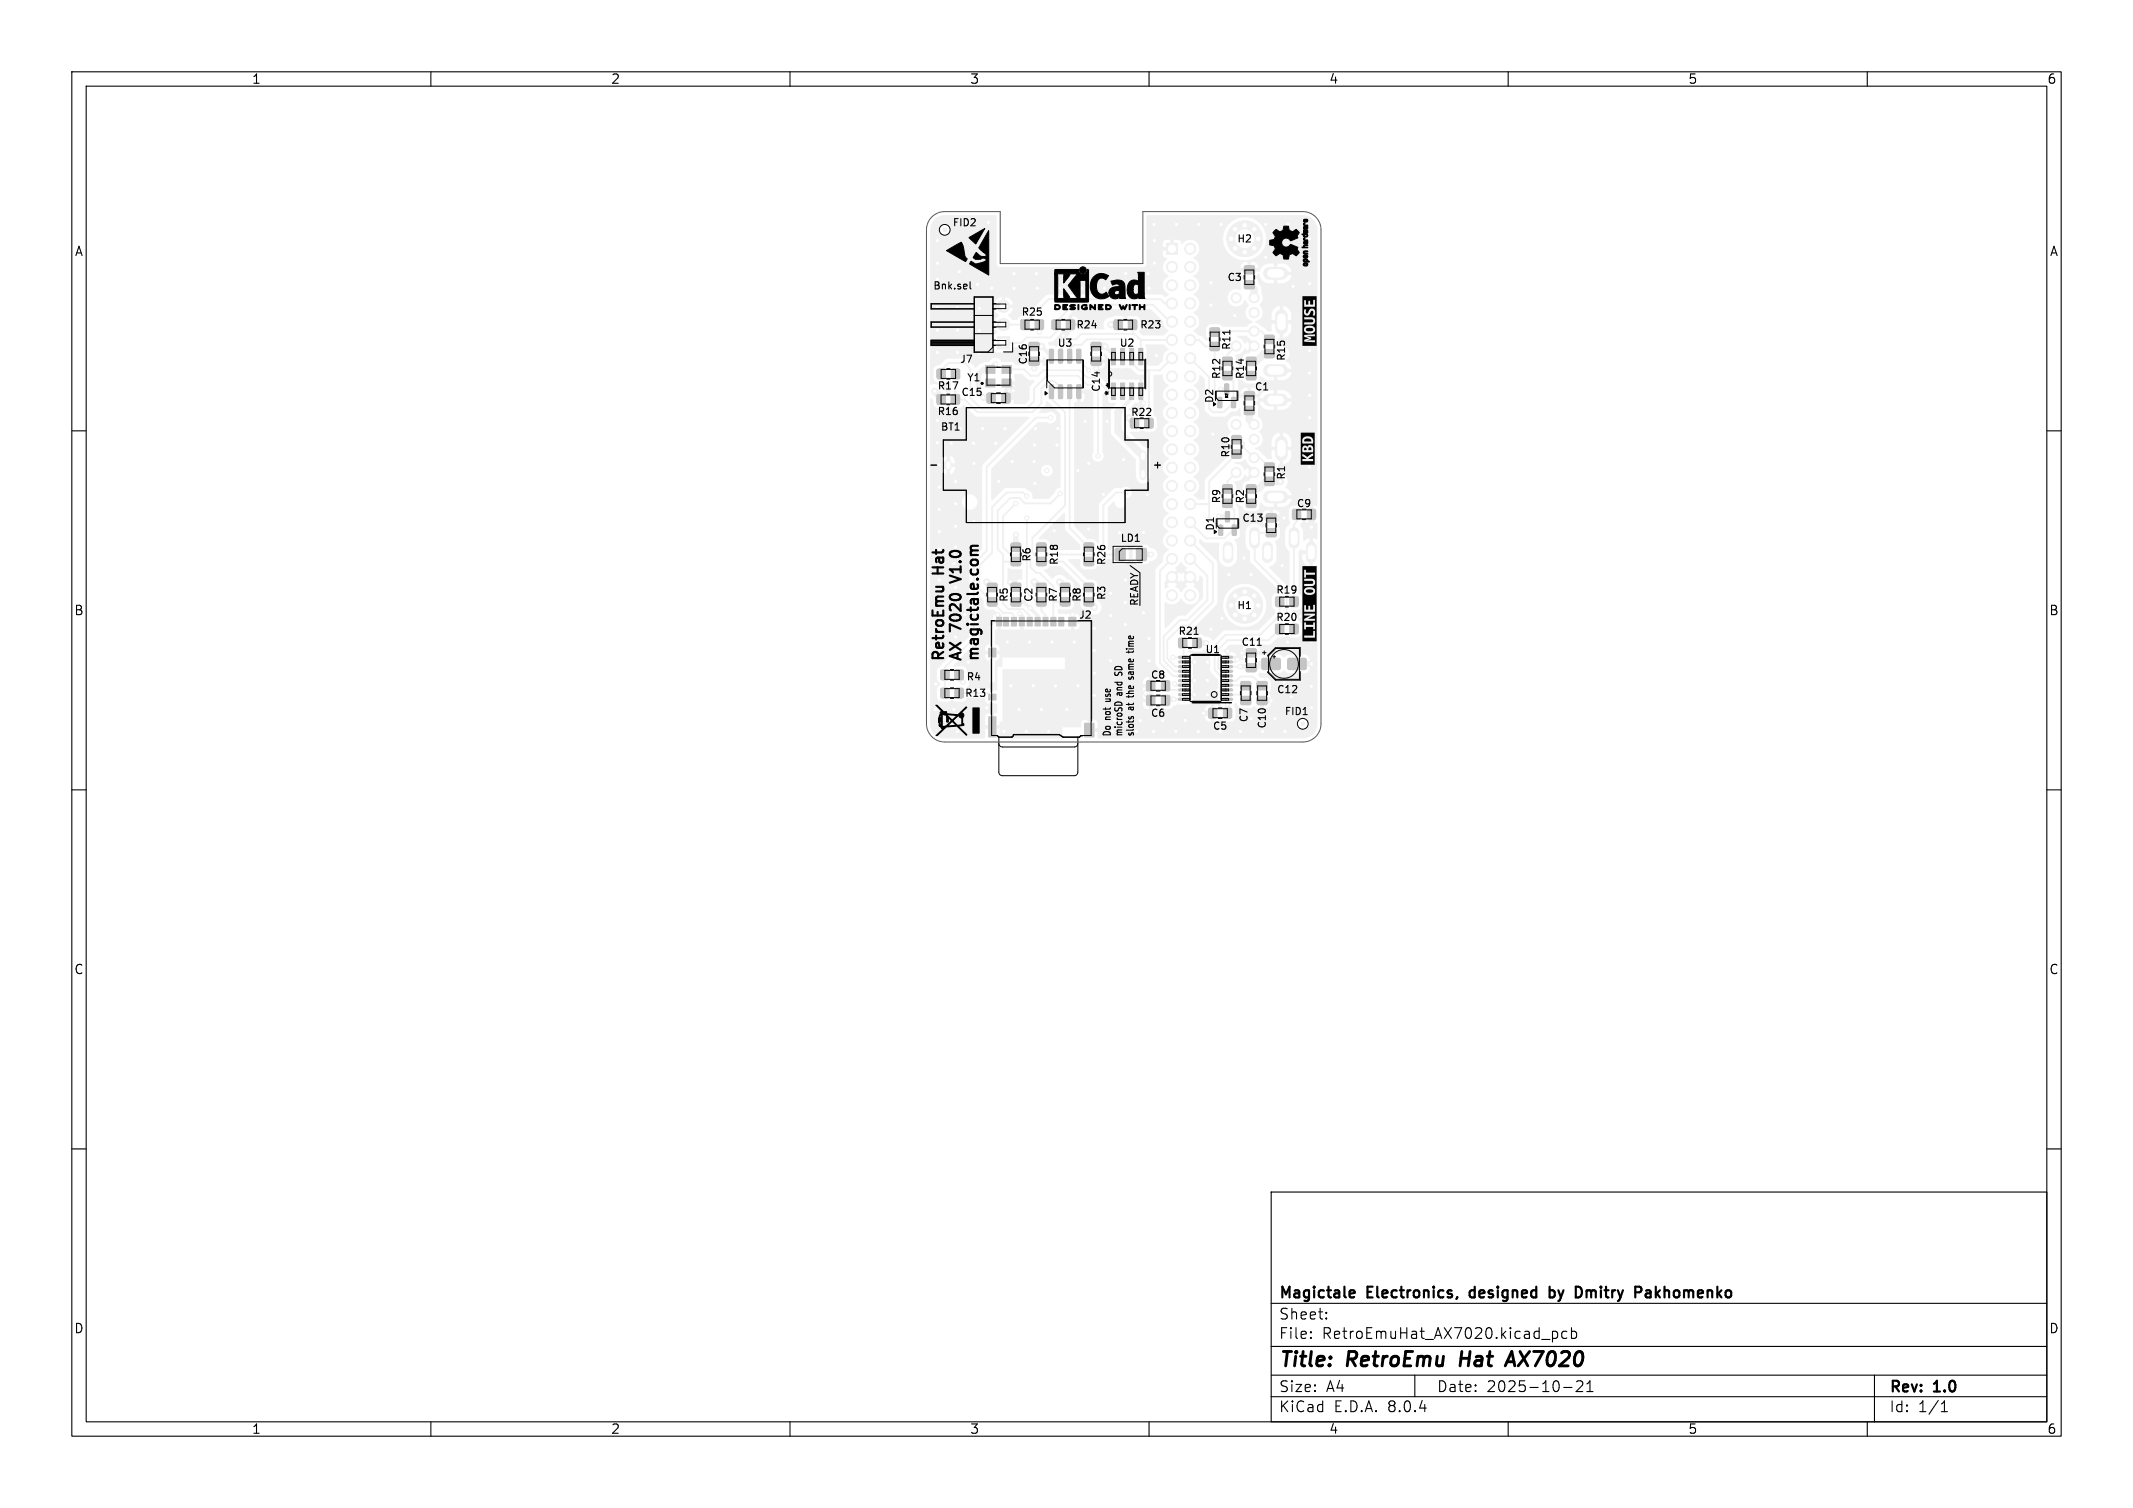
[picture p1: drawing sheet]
<svg xmlns="http://www.w3.org/2000/svg" width="297mm" height="210mm" viewBox="0 0 297 210" stroke-linecap="round" stroke-linejoin="round" font-family="sans-serif">
<defs><g id="words">
<g font-size="2.8">
<text x="178" y="190.9">Title:</text>
<text x="187.7" y="190.9">RetroEmu</text>
<text x="204.2" y="190.9">Hat</text>
<text x="211.5" y="190.9">AX7020</text>
</g>
<g font-size="2.1">
<text x="131.5" y="79.8" transform="rotate(-90 131.5 79.8)">Hat</text>
<text x="134" y="80.3" transform="rotate(-90 134 80.3)">V1.0</text>
<text x="134" y="87.7" transform="rotate(-90 134 87.7)">7020</text>
<text x="131.5" y="92.2" transform="rotate(-90 131.5 92.2)">RetroEmu</text>
<text x="134" y="92.2" transform="rotate(-90 134 92.2)">AX</text>
<text x="136.4" y="92.2" transform="rotate(-90 136.4 92.2)">magictale.com</text>
<text x="178" y="184">Sheet:</text>
<text x="178" y="181.2">Magictale</text>
<text x="190.5" y="181.2">Electronics,</text>
<text x="205.3" y="181.2">designed</text>
<text x="217" y="181.2">by</text>
<text x="221.3" y="181.2">Dmitry</text>
<text x="230.1" y="181.2">Pakhomenko</text>
<text x="178" y="186.7">File:</text>
<text x="184.1" y="186.7">RetroEmuHat_AX7020.kicad_pcb</text>
<text x="178" y="196.9">KiCad</text>
<text x="178" y="194.1">Size:</text>
<text x="184.7" y="194.1">A4</text>
<text x="185.7" y="196.9">E.D.A.</text>
<text x="193.3" y="196.9">8.0.4</text>
<text x="200" y="194.1">Date:</text>
<text x="207" y="194.1">2025-10-21</text>
<text x="263" y="194.3">Rev:</text>
<text x="263" y="196.9">Id:</text>
<text x="267.1" y="196.9">1/1</text>
<text x="269.4" y="194.3">1.0</text>
</g>
<g font-size="1.8">
<text x="35" y="11.9">1</text>
<text x="85" y="11.9">2</text>
<text x="135" y="11.9">3</text>
<text x="185" y="11.9">4</text>
<text x="235" y="11.9">5</text>
<text x="285" y="11.9">6</text>
<text x="10.3" y="35.9">A</text>
<text x="285.4" y="35.9">A</text>
<text x="10.3" y="85.9">B</text>
<text x="285.3" y="85.9">B</text>
<text x="10.3" y="135.9">C</text>
<text x="285.3" y="135.9">C</text>
<text x="10.3" y="185.9">D</text>
<text x="285.3" y="185.9">D</text>
<text x="35" y="199.9">1</text>
<text x="85" y="199.9">2</text>
<text x="135" y="199.9">3</text>
<text x="185" y="199.9">4</text>
<text x="235" y="199.9">5</text>
<text x="285" y="199.9">6</text>
</g>
<g font-size="1.4">
<text x="132.6" y="31.7">FID2</text>
<text x="172.2" y="34">H2</text>
<text x="129.9" y="40.5">Bnk.sel</text>
<text x="170.8" y="39.3">C3</text>
<text x="142.2" y="44.2">R25</text>
<text x="149.8" y="45.9">R24</text>
<text x="158.7" y="45.9">R23</text>
<text x="133.6" y="50.7">J7</text>
<text x="134.6" y="53.3">Y1</text>
<text x="143.2" y="50.9" transform="rotate(-90 143.2 50.9)">C16</text>
<text x="147.2" y="48.5">U3</text>
<text x="155.8" y="48.5">U2</text>
<text x="170.1" y="52.9" transform="rotate(-90 170.1 52.9)">R12</text>
<text x="171.5" y="48.8" transform="rotate(-90 171.5 48.8)">R11</text>
<text x="173.4" y="52.9" transform="rotate(-90 173.4 52.9)">R14</text>
<text x="179.1" y="50.3" transform="rotate(-90 179.1 50.3)">R15</text>
<text x="130.5" y="58">R16</text>
<text x="130.5" y="54.4">R17</text>
<text x="133.8" y="55.3">C15</text>
<text x="153.4" y="54.7" transform="rotate(-90 153.4 54.7)">C14</text>
<text x="155.1" y="55.2" transform="rotate(-90 155.1 55.2)">* *</text>
<text x="157.4" y="58.1">R22</text>
<text x="169.1" y="56.2" transform="rotate(-90 169.1 56.2)">D2</text>
<text x="174.6" y="54.6">C1</text>
<text x="130.9" y="60.2">BT1</text>
<text x="171.4" y="63.8" transform="rotate(-90 171.4 63.8)">R10</text>
<text x="170.1" y="70.2" transform="rotate(-90 170.1 70.2)">R9</text>
<text x="173.4" y="70.2" transform="rotate(-90 173.4 70.2)">R2</text>
<text x="179.1" y="66.9" transform="rotate(-90 179.1 66.9)">R1</text>
<text x="180.5" y="70.8">C9</text>
<text x="155.9" y="75.7">LD1</text>
<text x="169.2" y="74" transform="rotate(-90 169.2 74)">D1</text>
<text x="172.9" y="72.9">C13</text>
<text x="140.5" y="83.9" transform="rotate(-90 140.5 83.9)">R5</text>
<text x="143.7" y="78.3" transform="rotate(-90 143.7 78.3)">R6</text>
<text x="144" y="83.9" transform="rotate(-90 144 83.9)">C2</text>
<text x="147.4" y="83.9" transform="rotate(-90 147.4 83.9)">R7</text>
<text x="147.5" y="78.8" transform="rotate(-90 147.5 78.8)">R18</text>
<text x="150.7" y="83.9" transform="rotate(-90 150.7 83.9)">R8</text>
<text x="154.1" y="83.7" transform="rotate(-90 154.1 83.7)">R3</text>
<text x="154.1" y="78.8" transform="rotate(-90 154.1 78.8)">R26</text>
<text x="177.6" y="82.9">R19</text>
<text x="150.2" y="86.4">J2</text>
<text x="158" y="90" transform="rotate(-90 158 90)">time</text>
<text x="158.7" y="84.5" transform="rotate(-90 158.7 84.5)">READY</text>
<text x="164" y="88.6">R21</text>
<text x="172.2" y="85">H1</text>
<text x="177.6" y="86.7">R20</text>
<text x="134.5" y="95">R4</text>
<text x="156.3" y="93.7" transform="rotate(-90 156.3 93.7)">SD</text>
<text x="158" y="94" transform="rotate(-90 158 94)">same</text>
<text x="160.2" y="94.7">C8</text>
<text x="167.8" y="91.2">U1</text>
<text x="172.8" y="90.1">C11</text>
<text x="134.3" y="97.2">R13</text>
<text x="154.7" y="100.2" transform="rotate(-90 154.7 100.2)">not</text>
<text x="154.7" y="97.4" transform="rotate(-90 154.7 97.4)">use</text>
<text x="156.3" y="96.8" transform="rotate(-90 156.3 96.8)">and</text>
<text x="158" y="98.8" transform="rotate(-90 158 98.8)">at</text>
<text x="158" y="96.7" transform="rotate(-90 158 96.7)">the</text>
<text x="160.2" y="100">C6</text>
<text x="168.8" y="101.8">C5</text>
<text x="173.9" y="100.7" transform="rotate(-90 173.9 100.7)">C7</text>
<text x="176.5" y="101.5" transform="rotate(-90 176.5 101.5)">C10</text>
<text x="177.7" y="96.7">C12</text>
<text x="178.8" y="99.8">FID1</text>
<text x="154.7" y="102.6" transform="rotate(-90 154.7 102.6)">Do</text>
<text x="156.3" y="102.6" transform="rotate(-90 156.3 102.6)">microSD</text>
<text x="158" y="102.6" transform="rotate(-90 158 102.6)">slots</text>
</g>
<text font-size=".4" x="171" y="55.5" transform="rotate(-90 171 55.5)">D2</text>
</g></defs>
<g fill="#f0f0f0" stroke="#f0f0f0" stroke-width=".14">
<path d="M169.6 55.4l.4-.1 .1 .1 .1 1.2-.1 .2-.5-.1z"/>
<path d="M171.5 55.4l.4-.1 .1 .1 .1 1.2-.1 .2-.5-.1z"/>
<path d="M170.5 53.5l.5-.1 .1 .1v1.3l-.1 .1-.5-.1z"/>
<path d="M159.4 58.3l.2-.1 .9 .1 .1 .2-.1 1.1h-.2h-.9v-.2z"/>
<path d="M157.4 58.3l.2-.1 .9 .1 .1 .2-.1 1.1h-.2h-.9v-.2z"/>
<path d="M146.1 53.6h.5l.1 .1v1.7l-.1 .1-.5-.1z"/>
<path d="M147.4 53.6h.4l.2 .1v1.7l-.1 .1-.5-.1z"/>
<path d="M148.7 53.6h.4l.1 .1v1.7v.1l-.5-.1z"/>
<path d="M150 53.6h.4l.1 .1v1.7l-.1 .1-.5-.1z"/>
<path d="M150 48.7l.4-.1 .1 .1v1.7l-.1 .2-.5-.1z"/>
<path d="M148.7 48.7l.4-.1 .1 .1v1.7v.2l-.5-.1z"/>
<path d="M147.4 48.7l.4-.1 .2 .1v1.7l-.1 .2-.5-.1z"/>
<path d="M146.1 48.7l.5-.1 .1 .1v1.7l-.1 .2-.5-.1z"/>
<path d="M132.5 51.4h.2h.9l.1 .2-.1 1.1-.2 .1-.9-.1v-.2z"/>
<path d="M130.5 51.4h.2h.9l.1 .2-.1 1.1-.2 .1-.9-.1v-.2z"/>
<path d="M173.6 69.6l.2-.1 1 .1 .1 .1-.1 .9-.1 .1-1.1-.1-.1-.2z"/>
<path d="M173.6 67.6l.2-.1 1 .1 .1 .1-.1 .9-.1 .1-1.1-.1-.1-.2z"/>
<path d="M175.8 91.7h2.3l.2 .2v1.2l-.3 .2-2.2-.1-.1-.2z"/>
<path d="M179.4 91.7h2.3l.2 .2v1.2l-.3 .2-2.2-.1-.1-.2z"/>
<path d="M159.7 96.9l.2-.1 .8 .1 .1 .2-.1 1.1-.1 .1-.9-.1-.1-.2z"/>
<path d="M161.8 96.9l.2-.1 .8 .1 .1 .2-.1 1.1-.2 .1-.8-.1-.1-.2z"/>
<path d="M170.4 98.7l.2-.1 .8 .1 .1 .1-.1 1.2h-.1h-.9l-.1-.2z"/>
<path d="M168.3 98.7l.2-.1 .9 .1v.1v1.2h-.2h-.9v-.2z"/>
<path d="M147.7 83.3l.2-.1 1 .1 .1 .2-.1 .8-.1 .1-1.1-.1-.1-.1z"/>
<path d="M147.7 81.3l.2-.1 1 .1 .1 .2-.1 .8-.1 .1-1.1-.1-.1-.1z"/>
<path d="M137.2 52.8h1.3v1.1h-1.3z"/>
<path d="M139.5 52.8h1.3v1.1h-1.3z"/>
<path d="M139.5 50.9h1.3v1.1h-1.3z"/>
<path d="M137.2 50.9h1.3v1.1h-1.3z"/>
<path d="M173.3 37.1l.2-.1 1.1 .1 .1 .1-.1 .9-.2 .1-1.1-.1-.1-.2z"/>
<path d="M173.3 39.1h.2h1.1l.1 .2-.1 .9h-.2h-1.1l-.1-.2z"/>
<path d="M151 81.3l.2-.1 1 .1 .1 .2-.1 .8-.1 .1-1.1-.1-.1-.1z"/>
<path d="M151 83.3l.2-.1 1 .1 .1 .2-.1 .8-.1 .1-1.1-.1-.1-.1z"/>
<path d="M132.5 55l.2-.1 .9 .1v.2v1.1h-.2h-.9l-.1-.2z"/>
<path d="M130.5 55l.2-.1 .9 .1v.2v1.1h-.2h-.9l-.1-.2z"/>
<path d="M146.5 44.6l.2-.1 .9 .1 .1 .2-.1 1-.2 .1-.9-.1v-.1z"/>
<path d="M148.5 44.6l.2-.1 .9 .1 .1 .2-.1 1-.2 .1-.9-.1v-.1z"/>
<path d="M131 95.9l.2-.1 .9 .1 .1 .2-.1 1.1h-.2h-.9v-.2z"/>
<path d="M133 95.9l.2-.1 .9 .1 .1 .2-.1 1.1h-.2h-.9v-.2z"/>
<path d="M147.4 86h.7v1.2h-.7z"/>
<path d="M146.3 86h.7v1.2h-.7z"/>
<path d="M145.2 86h.7v1.2h-.7z"/>
<path d="M144.1 86h.7v1.2h-.7z"/>
<path d="M143 86h.7v1.2h-.7z"/>
<path d="M141.9 86h.7v1.2h-.7z"/>
<path d="M140.8 86h.7v1.2h-.7z"/>
<path d="M139.7 86h.7v1.2h-.7z"/>
<path d="M138.8 86h.7v1.2h-.7z"/>
<path d="M137.7 96.7h1v.8h-1z"/>
<path d="M137.7 90.3h1v1.2h-1z"/>
<path d="M137.7 99.8h1v2.8h-1z"/>
<path d="M148.8 86h1v1.2h-1z"/>
<path d="M151 100.7h1.3v1.9h-1.3z"/>
<path d="M171.6 60.7l.1-.1 1.1 .1 .1 .2-.1 .9h-.2h-1l-.1-.2z"/>
<path d="M171.6 62.7l.1-.1 1.1 .1 .1 .2-.1 .9h-.2h-1l-.1-.2z"/>
<path d="M159.7 94.9l.2-.1 .8 .1 .1 .1-.1 1.2h-.1h-.9l-.1-.2z"/>
<path d="M161.8 94.9l.2-.1 .8 .1 .1 .1-.1 1.2h-.2h-.8l-.1-.2z"/>
<path d="M154.8 53.3h.5v2.3h-.5z"/>
<path d="M156 53.3h.6v2.3h-.6z"/>
<path d="M157.3 53.3h.6v2.3h-.6z"/>
<path d="M158.6 53.3h.5v2.3h-.5z"/>
<path d="M158.6 48.5h.5v2.3h-.5z"/>
<path d="M157.3 48.5h.6v2.3h-.6z"/>
<path d="M156 48.5h.6v2.3h-.6z"/>
<path d="M154.8 48.5h.5v2.3h-.5z"/>
<path d="M143.3 49.8l.2-.1 1.1 .1 .1 .2-.1 .8-.1 .1-1.2-.1v-.1z"/>
<path d="M143.3 47.7h.2h1.1l.1 .2-.1 .9h-.1h-1.2v-.2z"/>
<path d="M177.7 87l.1-.1 .9 .1 .1 .2-.1 1-.2 .1-.8-.1-.1-.1z"/>
<path d="M179.7 87l.1-.1 .9 .1 .1 .2-.1 1-.2 .1-.8-.1-.1-.1z"/>
<path d="M140.8 77.7l.2-.1 1.1 .1 .1 .2-.1 .8-.2 .1-1.1-.1v-.1z"/>
<path d="M140.8 75.7l.2-.1 1.1 .1 .1 .2-.1 .8-.2 .1-1.1-.1v-.1z"/>
<path d="M142.2 44.6l.2-.1 .8 .1 .1 .2-.1 1-.1 .1-.9-.1-.1-.1z"/>
<path d="M144.2 44.6l.2-.1 .8 .1 .1 .2-.1 1-.1 .1-.9-.1-.1-.1z"/>
<path d="M151 75.7l.2-.1 1 .1 .1 .2-.1 .8-.1 .1-1.1-.1-.1-.1z"/>
<path d="M151 77.7l.2-.1 1 .1 .1 .2-.1 .8-.1 .1-1.1-.1-.1-.1z"/>
<path d="M168.5 45.7l.2-.1 1.1 .1v.2v.9h-.2h-1.1l-.1-.2z"/>
<path d="M168.5 47.7l.2-.1 1.1 .1v.2v.9h-.2h-1.1l-.1-.2z"/>
<path d="M173.6 51.8l.2-.1 1 .1 .1 .2-.1 .8-.1 .1-1.1-.1-.1-.1z"/>
<path d="M173.6 49.8l.2-.1 1 .1 .1 .2-.1 .8-.1 .1-1.1-.1-.1-.1z"/>
<path d="M170.3 67.6l.2-.1 1 .1 .1 .1-.1 .9-.1 .1-1.1-.1-.1-.2z"/>
<path d="M170.3 69.6l.2-.1 1 .1 .1 .1-.1 .9-.1 .1-1.1-.1-.1-.2z"/>
<path d="M139.6 54.8l.1-.1 .9 .1 .1 .2-.1 1.1-.2 .1-.8-.1-.1-.2z"/>
<path d="M137.5 54.8l.2-.1 .8 .1 .1 .2-.1 1.1-.2 .1-.8-.1-.1-.2z"/>
<path d="M152 49.8l.2-.1 1.1 .1 .1 .2-.1 .8-.2 .1-1.1-.1-.1-.1z"/>
<path d="M152 47.7h.2h1.1l.1 .2-.1 .9h-.2h-1.1l-.1-.2z"/>
<path d="M175.1 95l.2-.1 1.1 .1 .1 .1-.1 .9-.2 .1-1.1-.1-.1-.2z"/>
<path d="M175.1 97h.2h1.1l.1 .2-.1 .9h-.2h-1.1l-.1-.2z"/>
<path d="M173.3 54.6l.2-.1 1.1 .1 .1 .2-.1 .8-.2 .1-1.1-.1-.1-.2z"/>
<path d="M173.3 56.7l.2-.1 1.1 .1 .1 .1-.1 .9-.2 .1-1.1-.1-.1-.2z"/>
<path d="M144.4 77.7l.2-.1 1 .1 .1 .2-.1 .8-.1 .1-1.1-.1-.1-.1z"/>
<path d="M144.4 75.7l.2-.1 1 .1 .1 .2-.1 .8-.1 .1-1.1-.1-.1-.1z"/>
<path d="M176.1 64.5l.2-.1 1.1 .1 .1 .2-.1 .9h-.2h-1.1v-.2z"/>
<path d="M176.1 66.5l.2-.1 1.1 .1 .1 .2-.1 .9h-.2h-1.1v-.2z"/>
<path d="M155.3 76.4l.2-.1 1.1 .1 .1 .2-.1 1.4-.2 .1-1.1-.1v-.2z"/>
<path d="M158.3 76.4l.2-.1 1.1 .1 .1 .2-.1 1.4-.2 .1-1.1-.1-.1-.2z"/>
<path d="M138.9 46.9h1.7v1.7h-1.7z"/>
<path d="M180 71l.2-.1 .9 .1v.2v1.1l-.2 .1-.9-.1v-.2z"/>
<path d="M182.1 71l.2-.1 .8 .1 .1 .2-.1 1.1-.1 .1-.9-.1-.1-.2z"/>
<path d="M170.3 49.8l.2-.1 1 .1 .1 .2-.1 .8-.1 .1-1.1-.1-.1-.1z"/>
<path d="M170.3 51.8l.2-.1 1 .1 .1 .2-.1 .8-.1 .1-1.1-.1-.1-.1z"/>
<path d="M169.7 73.1h.4l.2 .1v1.2l-.1 .2-.5-.1z"/>
<path d="M171.6 73.1h.4l.2 .1v1.2l-.1 .2-.5-.1z"/>
<path d="M170.7 71.3l.4-.1 .1 .1v1.3l-.1 .1-.5-.1z"/>
<path d="M176.1 46.7h.2h1.1l.1 .2-.1 .9-.2 .1-1.1-.1v-.2z"/>
<path d="M176.1 48.7h.2h1.1l.1 .2-.1 .9-.2 .1-1.1-.1v-.2z"/>
<path d="M172.8 97h.2h1.1l.1 .2-.1 .9h-.2h-1.1l-.1-.2z"/>
<path d="M172.8 95l.2-.1 1.1 .1 .1 .1-.1 .9-.2 .1-1.1-.1-.1-.2z"/>
<path d="M137.5 83.3l.2-.1 1.1 .1v.2v.8l-.2 .1-1.1-.1-.1-.1z"/>
<path d="M137.5 81.3l.2-.1 1.1 .1v.2v.8l-.2 .1-1.1-.1-.1-.1z"/>
<path d="M131 93.4l.2-.1 .9 .1 .1 .1-.1 1.1-.2 .1-.9-.1v-.2z"/>
<path d="M133 93.4l.2-.1 .9 .1 .1 .1-.1 1.1-.2 .1-.9-.1v-.2z"/>
<path d="M157.2 44.6l.2-.1 .8 .1 .1 .2-.1 1-.1 .1-.9-.1-.1-.1z"/>
<path d="M155.2 44.6l.2-.1 .8 .1 .1 .2-.1 1-.1 .1-.9-.1-.1-.1z"/>
<path d="M177.7 83.2l.1-.1 .9 .1 .1 .1-.1 1.1-.2 .1-.8-.1-.1-.2z"/>
<path d="M179.7 83.2l.1-.1 .9 .1 .1 .1-.1 1.1-.2 .1-.8-.1-.1-.2z"/>
<path d="M166.2 88.9l.1-.1 .9 .1 .1 .2-.1 1.1h-.2h-.8l-.1-.2z"/>
<path d="M164.2 88.9l.1-.1 .9 .1 .1 .2-.1 1.1h-.2h-.8l-.1-.2z"/>
<path d="M144.4 83.3l.2-.1 1 .1 .1 .2-.1 .8-.1 .1-1.1-.1-.1-.1z"/>
<path d="M144.4 81.3l.2-.1 1 .1 .1 .2-.1 .8-.1 .1-1.1-.1-.1-.1z"/>
<path d="M176.4 71.6l.1-.1 1.2 .1v.2v.8l-.2 .1-1.1-.1-.1-.1z"/>
<path d="M176.4 73.7l.1-.1 1.2 .1v.2v.8l-.2 .1-1.1-.1-.1-.2z"/>
<path d="M173.6 90.4l.1-.1 1.2 .1v.2v.8l-.2 .1-1.1-.1-.1-.1z"/>
<path d="M173.6 92.5l.1-.1 1.2 .1v.2v.8l-.2 .1-1.1-.1-.1-.2z"/>
<path d="M140.8 81.3l.2-.1 1.1 .1 .1 .1-.1 .9-.2 .1-1.1-.1-.1-.2z"/>
<path d="M140.8 83.3h.2h1.1l.1 .2-.1 .9h-.2h-1.1l-.1-.2z"/>
<path d="M162.4 33.9h1.5v1.5h-1.5z"/>
<circle cx="171.4" cy="33.2" r=".4"/>
<circle cx="172" cy="31.9" r=".4"/>
<circle cx="172" cy="34.6" r=".4"/>
<circle cx="173.3" cy="31.4" r=".4"/>
<circle cx="173.3" cy="33.2" r="2.5"/>
<circle cx="173.3" cy="35.1" r=".4"/>
<circle cx="174.6" cy="31.9" r=".4"/>
<circle cx="174.6" cy="34.6" r=".4"/>
<circle cx="175.2" cy="33.2" r=".4"/>
<circle cx="131.5" cy="32" r=".25"/>
<circle cx="171.4" cy="84.3" r=".4"/>
<circle cx="172" cy="83" r=".4"/>
<circle cx="172" cy="85.6" r=".4"/>
<circle cx="173.3" cy="82.4" r=".4"/>
<circle cx="173.3" cy="84.3" r="2.5"/>
<circle cx="173.3" cy="86.2" r=".4"/>
<circle cx="174.6" cy="83" r=".4"/>
<circle cx="174.6" cy="85.6" r=".4"/>
<circle cx="175.2" cy="84.3" r=".4"/>
<circle cx="181.4" cy="100.8" r=".25"/>
<circle cx="139.7" cy="45.2" r=".85"/>
<circle cx="139.7" cy="42.7" r=".85"/>
<circle cx="165.7" cy="34.6" r=".76"/>
<circle cx="163.2" cy="37.2" r=".76"/>
<circle cx="165.7" cy="37.2" r=".76"/>
<circle cx="163.2" cy="39.7" r=".76"/>
<circle cx="165.7" cy="39.7" r=".76"/>
<circle cx="163.2" cy="42.3" r=".76"/>
<circle cx="165.7" cy="42.3" r=".76"/>
<circle cx="163.2" cy="44.8" r=".77"/>
<circle cx="165.7" cy="44.8" r=".77"/>
<circle cx="163.2" cy="47.3" r=".77"/>
<circle cx="165.7" cy="47.3" r=".77"/>
<circle cx="163.2" cy="49.9" r=".77"/>
<circle cx="165.7" cy="49.9" r=".77"/>
<circle cx="163.2" cy="52.4" r=".77"/>
<circle cx="165.7" cy="52.4" r=".77"/>
<circle cx="163.2" cy="55" r=".77"/>
<circle cx="165.7" cy="55" r=".77"/>
<circle cx="163.2" cy="57.5" r=".77"/>
<circle cx="165.7" cy="57.5" r=".77"/>
<circle cx="163.2" cy="60" r=".77"/>
<circle cx="165.7" cy="60" r=".77"/>
<circle cx="163.2" cy="62.6" r=".77"/>
<circle cx="165.7" cy="62.6" r=".77"/>
<circle cx="163.2" cy="65.1" r=".77"/>
<circle cx="165.7" cy="65.1" r=".77"/>
<circle cx="163.2" cy="67.7" r=".77"/>
<circle cx="165.7" cy="67.7" r=".77"/>
<circle cx="163.2" cy="70.2" r=".77"/>
<circle cx="165.7" cy="70.2" r=".77"/>
<circle cx="163.2" cy="72.7" r=".77"/>
<circle cx="165.7" cy="72.7" r=".77"/>
<circle cx="163.2" cy="75.3" r=".77"/>
<circle cx="165.7" cy="75.3" r=".77"/>
<circle cx="163.2" cy="77.8" r=".77"/>
<circle cx="165.7" cy="77.8" r=".77"/>
<circle cx="163.2" cy="80.4" r=".77"/>
<circle cx="165.7" cy="80.4" r=".77"/>
<circle cx="163.2" cy="82.9" r=".77"/>
<circle cx="165.7" cy="82.9" r=".77"/>
<circle cx="174.6" cy="46.1" r=".7"/>
<circle cx="174.6" cy="43.5" r=".7"/>
<circle cx="174.6" cy="48.2" r=".7"/>
<circle cx="174.6" cy="41.5" r=".7"/>
<circle cx="172.1" cy="48.2" r=".7"/>
<circle cx="172.1" cy="41.5" r=".7"/>
<circle cx="174.6" cy="63.8" r=".7"/>
<circle cx="174.6" cy="61.2" r=".7"/>
<circle cx="174.6" cy="65.8" r=".7"/>
<circle cx="174.6" cy="59.1" r=".7"/>
<circle cx="172.1" cy="65.8" r=".7"/>
<circle cx="172.1" cy="59.1" r=".7"/>
<circle cx="178.3" cy="67.1" r=".3"/>
<circle cx="168.6" cy="42.5" r=".3"/>
<circle cx="172.9" cy="90.9" r=".3"/>
<circle cx="173.2" cy="77.7" r=".3"/>
<circle cx="159.2" cy="74.2" r=".3"/>
<circle cx="180.1" cy="39.9" r=".3"/>
<circle cx="143.9" cy="95.5" r=".3"/>
<circle cx="168.9" cy="60.5" r=".3"/>
<circle cx="155.9" cy="74.2" r=".3"/>
<circle cx="168.6" cy="39.4" r=".3"/>
<circle cx="140.8" cy="95.5" r=".3"/>
<circle cx="133.1" cy="81.8" r=".3"/>
<circle cx="182.3" cy="46" r=".3"/>
<circle cx="135.5" cy="61.7" r=".3"/>
<circle cx="182.3" cy="39.5" r=".3"/>
<circle cx="182.6" cy="95.6" r=".3"/>
<circle cx="145" cy="98.8" r=".3"/>
<circle cx="156.9" cy="40.1" r=".3"/>
<circle cx="138.7" cy="61.7" r=".3"/>
<circle cx="178.8" cy="95" r=".3"/>
<circle cx="182.3" cy="61.3" r=".3"/>
<circle cx="182.6" cy="80.3" r=".3"/>
<circle cx="130.5" cy="61.7" r=".3"/>
<circle cx="182.3" cy="42.6" r=".3"/>
<circle cx="172.3" cy="91.8" r=".3"/>
<circle cx="170" cy="31.2" r=".3"/>
<circle cx="146" cy="101.9" r=".3"/>
<circle cx="159.2" cy="85.3" r=".3"/>
<circle cx="160.6" cy="101.9" r=".3"/>
<circle cx="156.7" cy="80.8" r=".3"/>
<circle cx="182.6" cy="73.4" r=".3"/>
<circle cx="152.4" cy="96.8" r=".3"/>
<circle cx="182.3" cy="33.3" r=".3"/>
<circle cx="152.4" cy="93.7" r=".3"/>
<circle cx="133.3" cy="42.9" r=".3"/>
<circle cx="179.4" cy="31.2" r=".3"/>
<circle cx="182.6" cy="92.5" r=".3"/>
<circle cx="172.7" cy="101.9" r=".3"/>
<circle cx="158.2" cy="101.9" r=".3"/>
<circle cx="139.1" cy="67.1" r=".3"/>
<circle cx="174.2" cy="100.1" r=".3"/>
<circle cx="153.8" cy="40.1" r=".3"/>
<circle cx="144.4" cy="40.1" r=".3"/>
<circle cx="151.1" cy="58.7" r=".3"/>
<circle cx="152.6" cy="51.3" r=".3"/>
<circle cx="135.6" cy="64.5" r=".3"/>
<circle cx="182.3" cy="48.8" r=".3"/>
<circle cx="138.9" cy="85.6" r=".3"/>
<circle cx="176.2" cy="35.8" r=".3"/>
<circle cx="147.3" cy="59.7" r=".3"/>
<circle cx="154.7" cy="82.6" r=".3"/>
<circle cx="178.9" cy="101.9" r=".3"/>
<circle cx="133.3" cy="46" r=".3"/>
<circle cx="140.2" cy="89.4" r=".3"/>
<circle cx="182.3" cy="55.1" r=".3"/>
<circle cx="153.6" cy="68.8" r=".3"/>
<circle cx="167.6" cy="99.3" r=".3"/>
<circle cx="141.1" cy="54.4" r=".3"/>
<circle cx="161" cy="49.5" r=".3"/>
<circle cx="160.8" cy="33.5" r=".3"/>
<circle cx="150.1" cy="95.5" r=".3"/>
<circle cx="163.7" cy="101.9" r=".3"/>
<circle cx="133.6" cy="37.9" r=".3"/>
<circle cx="133.3" cy="49.1" r=".3"/>
<circle cx="140.7" cy="81" r=".3"/>
<circle cx="154.7" cy="85.7" r=".3"/>
<circle cx="175.8" cy="101.9" r=".3"/>
<circle cx="182.3" cy="68.1" r=".3"/>
<circle cx="177.5" cy="100.1" r=".3"/>
<circle cx="168.1" cy="94.7" r=".3"/>
<circle cx="154.7" cy="88.9" r=".3"/>
<circle cx="166.9" cy="31.2" r=".3"/>
<circle cx="165" cy="100.3" r=".3"/>
<circle cx="142.9" cy="101.9" r=".3"/>
<circle cx="133.7" cy="59.7" r=".3"/>
<circle cx="160" cy="92" r=".3"/>
<circle cx="170.9" cy="90.7" r=".3"/>
<circle cx="130.8" cy="70.9" r=".3"/>
<circle cx="130.8" cy="67.8" r=".3"/>
<circle cx="136.4" cy="42.9" r=".3"/>
<circle cx="154.7" cy="92" r=".3"/>
<circle cx="141.2" cy="38.1" r=".3"/>
<circle cx="181.1" cy="85.9" r=".3"/>
<circle cx="156.7" cy="83.9" r=".3"/>
<circle cx="146.5" cy="89.4" r=".3"/>
<circle cx="178.5" cy="78.7" r=".3"/>
<circle cx="143.4" cy="89.4" r=".3"/>
<circle cx="151.6" cy="64.5" r=".3"/>
<circle cx="130.8" cy="64.8" r=".3"/>
<circle cx="171.9" cy="43.9" r=".3"/>
<circle cx="153.6" cy="38.1" r=".3"/>
<circle cx="179.8" cy="97" r=".3"/>
<circle cx="148.1" cy="46.7" r=".3"/>
<circle cx="178.8" cy="72.1" r=".3"/>
<circle cx="166.9" cy="101.9" r=".3"/>
<circle cx="132.8" cy="98.8" r=".3"/>
<circle cx="156.8" cy="38.1" r=".3"/>
<circle cx="149.6" cy="89.4" r=".3"/>
<circle cx="159.5" cy="96.5" r=".3"/>
<circle cx="133.1" cy="70.2" r=".3"/>
<circle cx="151.6" cy="73.7" r=".3"/>
<circle cx="139.8" cy="101.9" r=".3"/>
<circle cx="182.6" cy="98.6" r=".3"/>
<circle cx="133.1" cy="67.1" r=".3"/>
<circle cx="146.8" cy="73.9" r=".3"/>
<circle cx="152.4" cy="90.6" r=".3"/>
<circle cx="144.7" cy="46.2" r=".3"/>
<circle cx="147.4" cy="38.1" r=".3"/>
<circle cx="168.1" cy="96.8" r=".3"/>
<circle cx="133.3" cy="101.9" r=".3"/>
<circle cx="147.2" cy="62" r=".3"/>
<circle cx="140.9" cy="64.3" r=".3"/>
<circle cx="147" cy="95.5" r=".3"/>
<circle cx="144.3" cy="38.1" r=".3"/>
<circle cx="133.1" cy="73.3" r=".3"/>
<circle cx="130.5" cy="58.6" r=".3"/>
<circle cx="169.6" cy="96.1" r=".3"/>
<circle cx="137.6" cy="36.3" r=".3"/>
<circle cx="130.5" cy="42.9" r=".3"/>
<circle cx="144" cy="64.3" r=".3"/>
<circle cx="168.1" cy="92.2" r=".3"/>
<circle cx="182.3" cy="36.1" r=".3"/>
<circle cx="174.2" cy="80" r=".3"/>
<circle cx="136.8" cy="59.7" r=".3"/>
<circle cx="137.6" cy="31" r=".3"/>
<circle cx="182.3" cy="51.9" r=".3"/>
<circle cx="130.3" cy="98.8" r=".3"/>
<circle cx="150.5" cy="38.1" r=".3"/>
<circle cx="170.2" cy="86.1" r=".3"/>
<circle cx="141.9" cy="98.8" r=".3"/>
<circle cx="130.8" cy="74" r=".3"/>
<circle cx="152.4" cy="87.5" r=".3"/>
<circle cx="139.9" cy="59.7" r=".3"/>
<circle cx="171.1" cy="80" r=".3"/>
<circle cx="130.5" cy="46" r=".3"/>
<circle cx="142" cy="85.5" r=".3"/>
<circle cx="158.8" cy="100.3" r=".3"/>
<circle cx="179.3" cy="89.4" r=".3"/>
<circle cx="130.8" cy="80.8" r=".3"/>
<circle cx="159.2" cy="56.1" r=".3"/>
<circle cx="150.1" cy="65.5" r=".3"/>
<circle cx="182.3" cy="65" r=".3"/>
<circle cx="135.6" cy="72.6" r=".3"/>
<circle cx="132.4" cy="61.7" r=".3"/>
<circle cx="150.7" cy="40.1" r=".3"/>
<circle cx="163.8" cy="31.2" r=".3"/>
<circle cx="182.6" cy="83.1" r=".3"/>
<circle cx="154.2" cy="58.7" r=".3"/>
<circle cx="130.5" cy="38.9" r=".3"/>
<circle cx="156.4" cy="64" r=".3"/>
<circle cx="168.6" cy="87.6" r=".3"/>
<circle cx="137.6" cy="33.2" r=".3"/>
<circle cx="144" cy="51.3" r=".3"/>
<circle cx="147.5" cy="40.1" r=".3"/>
<circle cx="144.2" cy="59.7" r=".3"/>
<circle cx="156.7" cy="87" r=".3"/>
<circle cx="182.3" cy="58.2" r=".3"/>
<circle cx="130.5" cy="49.1" r=".3"/>
<circle cx="137.4" cy="98.6" r=".3"/>
<circle cx="166.3" cy="92.2" r=".3"/>
<circle cx="130.5" cy="36.6" r=".3"/>
<circle cx="136.4" cy="46" r=".3"/>
<circle cx="144.1" cy="62" r=".3"/>
<circle cx="138.1" cy="40.1" r=".3"/>
<circle cx="176.2" cy="31.2" r=".3"/>
<circle cx="130.5" cy="33.5" r=".3"/>
<circle cx="149.3" cy="85.6" r=".3"/>
<circle cx="136.4" cy="49.2" r=".3"/>
<circle cx="166.3" cy="96.7" r=".3"/>
<circle cx="141.2" cy="40.1" r=".3"/>
<circle cx="160" cy="40.1" r=".3"/>
<circle cx="136.1" cy="39.6" r=".3"/>
<circle cx="161.9" cy="100.3" r=".3"/>
<circle cx="159.7" cy="68.9" r=".3"/>
<circle cx="159.9" cy="38.1" r=".3"/>
<circle cx="182.6" cy="89.3" r=".3"/>
<circle cx="160.8" cy="36.6" r=".3"/>
<circle cx="166.3" cy="94.8" r=".3"/>
<circle cx="160.7" cy="31.2" r=".3"/>
<circle cx="130.3" cy="95.3" r=".3"/>
<circle cx="148.6" cy="98.8" r=".3"/>
<circle cx="133.1" cy="88.7" r=".3"/>
<circle cx="144.1" cy="67.3" r=".3"/>
<circle cx="177" cy="97.6" r=".3"/>
<circle cx="160" cy="88.9" r=".3"/>
<circle cx="136.9" cy="55.4" r=".3"/>
<circle cx="172.7" cy="92.8" r=".3"/>
<circle cx="163.5" cy="95.3" r=".3"/>
<circle cx="168" cy="89.5" r=".3"/>
<circle cx="147.5" cy="81" r=".3"/>
<circle cx="145.8" cy="65.5" r=".3"/>
<circle cx="145" cy="48.3" r=".3"/>
<circle cx="137.4" cy="81" r=".3"/>
<circle cx="152.4" cy="84.6" r=".3"/>
<circle cx="157.2" cy="58.2" r=".3"/>
<circle cx="154.7" cy="45.2" r=".3"/>
<circle cx="143.4" cy="84.7" r=".3"/>
<circle cx="160.3" cy="77.2" r=".3"/>
<circle cx="138.6" cy="50.7" r=".3"/>
<circle cx="134.1" cy="95" r=".3"/>
<circle cx="141.5" cy="74.4" r=".3"/>
<circle cx="163.4" cy="97.4" r=".3"/>
<circle cx="144" cy="81" r=".3"/>
<circle cx="130.1" cy="54.5" r=".3"/>
<circle cx="170.9" cy="98.1" r=".3"/>
<circle cx="169.7" cy="71.9" r=".3"/>
<circle cx="170" cy="54.2" r=".3"/>
<circle cx="153.9" cy="48.3" r=".3"/>
<circle cx="141.5" cy="70.1" r=".3"/>
<circle cx="143" cy="72.1" r=".3"/>
<circle cx="147.6" cy="68.7" r=".3"/>
<circle cx="143" cy="69.1" r=".3"/>
<circle cx="156.8" cy="68.6" r=".3"/>
<circle cx="163.3" cy="91.5" r=".3"/>
<circle cx="152.9" cy="63.5" r=".3"/>
<circle cx="146.3" cy="58.2" r=".3"/>
<circle cx="151.6" cy="51.6" r=".3"/>
</g>
<g fill="none" stroke="#f0f0f0" stroke-width=".45">
<path d="M164.2 97.4h1.2M164.2 96.7h1.2M164.2 96.1h1.2M164.2 95.4h1.2M164.2 94.8h1.2M164.2 94.1h1.2M164.2 93.5h1.2M164.2 92.8h1.2M164.2 92.2h1.2M164.2 91.5h1.2M170.3 97.4h1.2M170.3 96.7h1.2"/>
<path d="M170.3 96.1h1.2M170.3 95.4h1.2M170.3 94.8h1.2M170.3 94.1h1.2M170.3 93.5h1.2M170.3 92.8h1.2M170.3 92.2h1.2M170.3 91.5h1.2"/>
</g>
<path d="M132.1 64.4v.8M159.2 63.1v.8M159.2 65.6v.8" fill="none" stroke="#f0f0f0" stroke-width=".82"/>
<path d="M171 76.2v1.5M174.7 74.2v1.5M176.5 76.2v1.5M180.2 74.2v1.5M182.6 76.2v1.5" fill="none" stroke="#f0f0f0" stroke-width="1.5"/>
<path d="M176.7 38.1h1.8M176.7 55.7h1.8M176.7 51.6h1.8M178.4 44v1.7M176.7 69.2h1.8M178.4 61.6v1.7" fill="none" stroke="#f0f0f0" stroke-width="1.7"/>
<g fill="none" stroke="#f0f0f0" stroke-width=".25">
<path d="M131.1 52.1v-.5l1-1h2.2l.8 .7v4.1l1.5 1.5h6.4l1-1v-1.8l1.8-1.8h4.3l1.3 1.3h.7M133 52.1v3.5h1.3l1.8 1.8h7.6l1.3-1.3v-2l1-1h.8l.9 .9v.5M133.1 52.1h-.1M138 53.3h.1M140.2 51.4h2.4l.9 .9h1l.8-.7h5l1.1 1h1l1.9 1.9M146.3 58.2h-2.1l-6.8 6.8v11.7l-1.8 1.8v10.4l-4 4.1v3.5M146.4 54.5v1l1.9 1.9v13l-4.6 4.5v2.1l1.3 1.2h3l3.6 3.6M147.7 48.6v1M148.9 54.5v19l2.7 2.7M149 47.2h.8l.8-.7h7.4l.8 .9v2.3M150.2 49.6v.6l1.4 1.4M152.9 54.4v9.1"/>
<path d="M155 49.4v.3M156 47.2h-4.6l-.8 .8h-1l-.7 .6v1M157.6 48.8v1.7l1 1.1h2.9l1.7-1.7M157.7 45.2v1.3M158.8 47.3h4.4M160 51.6v7.3M163.2 44.8h-.3l-2.4-2.4h-11l-2.4 2.4v1.4l-.8 .8h-3.3l-.8 .7h-2.5M163.2 42.3h-1l-.6-.6h-15.6l-3.3 3.3v.2h-3M165.7 49.9l2.7 2.6v4.4l.5 .5h1.5l1.4-1.3v-2.9l-.9-.9M165.7 47.3h1.2l1 .9h1.2v7.1l.8 .8M169.1 46.2l.2-.1h6.3l1.2 1.2M170.9 50.3h.1"/>
<path d="M170.9 50.3l2 2M172.1 48.2l-1.2 1.2v.9M173 52.3h1.2M141.5 70.1l-1.8 1.8v4.3l1 1h1.5M141.5 78.2h-1.8M141.5 78.2h-.1M143 72.1v5.1M143 78v4.5M143 69.1l-.5-.5h-2.3l-2.1 2v6.4l-1.7 1.7M143.5 77.7v1.3l.7 .8h.6l1.9 1.9v4.9M145 76.2l1 1h6.9M147.6 68.7l-1.3 1.4h-3.6l-.7-.8h-1.3l-1.8 1.8v5.4l.8 .7v6.9l.7 .7h2.1l.9 1v.8"/>
<path d="M151.6 78.2h1.3M153.9 77.2h2.1M156.8 68.6h-1.4l-1.8 1.8v6.1M163.2 77.8l-1.7 1.7v12.8l1.8 1.8h1.5M165.7 75.3l3.2 3.1v5.4l-3.3 3.3M165.7 77.8l2.4 2.4v3.4l-2.8 2.8h-1l-2.3 2.3v3.3l1.6 1.5h1.2M168.4 70.1l-.1 .1h-2.6M170.9 67.8h.1M170.9 69.8v.3l1 .9v2.6l-1.4 1.4h-2.6l-2.2-2.3M170.9 67.8l2 2h1.3M172.1 65.8l-1.2 1.2v.8M172.2 61.2h.5l.5 .5v.6l1.4 1.5h.8l1.4 1.2"/>
<path d="M172.2 63.2l-3.8 3.8v5l1.6 1.6M177 74.2h-1.6l-.7 .7v3l4.5 4.5v2.9M178.3 72.1v.1M180.5 71.6v1.1l-.3 .3v10.8M182.6 71.6v.1M133.6 94h.1M133.6 96.5h4l.6 .6M136.4 82l3.3 3.3h1.1l.4 .4v.9M138.1 83.8h.1M141.5 83.8h.1M144.3 83.8h.7v1.3l.6 .6v.9M146.7 83.8h1.6"/>
<path d="M151.6 83.8h.1M162.3 95.5l.6 .6h1.9M162.5 97.4l-.2 .1M163.5 95.3l.2 .1h1.1M164.6 87.1l-2.1 2.1v2.5l1.2 1.1h1.1M164.8 94.8h1.5M164.8 92.2h1.5M164.8 96.7h1.5M164.8 97.4h.1M164.8 89.7v1.8h-1.5M169.6 96.1h1.3M170.9 94.8h1.2l.6-.6h1.8l1.2 1.3"/>
<path d="M170.9 96.7h1.7l.9 .9M170.9 95.4l2.6 .1M170.9 92.8h1.4M172.3 91.8l-.4 .4h-1M174.1 92.8l.1 .2M174.2 90.9h.1M178.2 83.8v1.9l-2.7 2.7h-4.8l-1.6 1.5v3.4l.9 .8h.9M178.5 88l-.3-.4-1.6 1.6h-5.7l-1.3 1.2v2.6l.5 .5h.8M180.2 86.4v1.2M180.2 83.8h.1"/>
</g>
<g fill="none" stroke="#f0f0f0" stroke-width="1">
<path d="M174 39.6l.6 .7v1.2M130.1 54.5l.8 .7M144 48.2h1M152.6 48.2h1.3M154.7 45.2h1M155.9 57.2l-.2 .2v2.6l3.5 3.5v2.5M157.2 58.2l.8 .7M174 57.2v1.2l.6 .7M178.5 49.3h-2.5l-1 1h-.8M130.8 64.8h1.3M177 72.1h1.8M178.3 67h-2l-1.1 1.1h-.7"/>
<path d="M182.6 71.7v1.7M137.4 81l.7 .8M138.1 81.8h.1M140.7 81l.7 .8M141.4 81.8h.1M144 81l.7 .8M147.5 81l.8 .8M151.6 83.8l.8 .8M151.6 83.8h.1"/>
</g>
<path d="M145 48.2l1.4 1.4M153.9 48.2l1.1 1.2M157.6 54.5v1l-1.7 1.7M158.8 54.5v1.3l.4 .3M170 54.2h.8M169.7 71.9h1.2M138.9 85.6l.2 .2v.8M141.5 83.8h1.1l1.9 1.9v.9M142 85.5l.3 .3v.8M149.3 85.6v1" fill="none" stroke="#f0f0f0" stroke-width=".51"/>
<path d="M160.2 95.5l-.7 .7v.6l.7 .7M170.9 97.6v.5" fill="none" stroke="#f0f0f0" stroke-width=".38"/>
<g fill="none" stroke="#f0f0f0" stroke-width=".76">
<path d="M138.6 50.7l-.7 .7h-1l-.7 .7v2.6l.8 .7h1M140.2 53.3l.9 .9v.7l-.5 .5h-.5M144 50.3v1M144.7 45.2v1M149.1 45.2v.5l-1 1M152.6 50.3v1M141.5 74.4v1.8M158.9 77.2h1.4M133.6 94v.5l.5 .5M141.5 81.8h.1M144.7 81.8h.2M162.5 97.4h.9"/>
<path d="M166.7 89.5h1.3M167.6 99.3h1.3M170.9 98.1v1.2M172.7 92.8h1.4M172.9 90.9h1.3M175.7 97.6h1.3M177 92.5h-1.5l-.5 .5h-.8M180.6 92.5h2"/>
</g>
<path d="M163.4 97.4h1.4M170.9 90.7v1.5" fill="none" stroke="#f0f0f0" stroke-width=".33"/>
<g fill="#f0f0f0">
<path d="M129.5 55.5a.29 .29 0 0 1 .4 .3 .84 .84 0 0 0 .7 1h.9l.5-.3 .5 .3h1l.7-.4 1.5 1.5 .4 .1h7.1l.1 .2-6.5 6.6v11.6l-1.7 1.7-.1 .3v10.2l-3.9 4-.2 .2a.75 .75 0 0 0-.4 .7v1.1l.4 .6-.4 .7v1.1a.74 .74 0 0 0 .7 .7h.9l.4-.3 .6 .3h.9a.95 .95 0 0 0 .7-.5h2.5a.59 .59 0 0 0 .4 .8h1.1l.2 .1v1.2h-.5v1.7h.8v-.5h.4v-.7h28.2a.75 .75 0 0 0 .8 .7v-.9h-.8v.2h-28.2v-1h28.2v.3h.8v-1h-.1a.74 .74 0 0 0-.7 .7h-28.2v-.7h19.5l.3 .5 .6 .2v-1h-.9v.3h-19.5v-1.1h19.5v.3h.9v-1.5h-.9l.1 .5a.43 .43 0 0 1-.1 .6v.1h-19.5v-2h19.5v.3h.9v-1a.75 .75 0 0 0-.9 .7h-19.5v-1.7l.1-.1h8.6v-1.6h-8.7v1.2l-.7 .1v3.2l-.1 .1h-.6l-.5-.3h-3l-.1-.1a.99 .99 0 0 0 .1-1.5l-.1-.9a.75 .75 0 0 0-.6-.6l-1.2 .1-.1-.2 1.2-1.2h3.3a.68 .68 0 0 0 .6 .6v3h.7v-3l.1-.1a.52 .52 0 0 0 .6-.5v-.4h-2v.4h-3.3l1.3-1.3h2v.4h2v-.4a.69 .69 0 0 0-.7-.5v-1.9l.1-.1h.3v-.9h-.6l-.1 .2h-.4v2.7l-.1 .1a.49 .49 0 0 0-.5 .4h-2l.9-.9 .1-.3v-5.9l.1-.1h.1l.5 .5v.7a.74 .74 0 0 0 .7 .7h.8l.3 .4v.2l-.4 .2v.6l.9 .1v.9l.2 .4h2.6v-1.2l.2-.2 .3 .1v1.3l6.1-.1a2.82 2.82 0 0 0 1.6-.1l.1-.2v-.5h-.7v.9h-.5v-1.4h1.2v-.4a.56 .56 0 0 0-.7-.4v.8h-.5v-.8l-.6 .1-1.2-.2 .1-.6 .4 .1h1a.74 .74 0 0 0 .7-.7v-.9l-.3-.5 .3-.5v-.9a.85 .85 0 0 0-.9-.7 1.12 1.12 0 0 0-1.8-.3l-.2 .2h-.1l-1.1-1.1v-.1l.1-.1a.92 .92 0 0 0 .7-.5l1.6 .1 2.6 2.6a1.33 1.33 0 0 0 .2 1.1l.1 .3-.3 .4v.9a.82 .82 0 0 0 .9 .7l.6 .6a1.04 1.04 0 0 0 1.4-.5 1.04 1.04 0 0 0-.5-1.4l-.1-.5a.36 .36 0 0 1-.2-.3 .36 .36 0 0 1 .2-.3l.1-1.1-.1-.4-.5-.3h-.8l-2.7-2.6v-.2l.1-.1 1.6 .1 .1 1 .2 .2 .3 .2h1.1l.4-.2a.69 .69 0 0 1 .7-.3l1-.9 .4-.1 .2 .2a.75 .75 0 0 0 .7 .6h1.1l.4-.3 .2-.4v-1.4h.5v1.5l.2 .3 .3 .2 1.4 .1 .3-.2 .2-.2a.95 .95 0 0 0 1.1-1 .95 .95 0 0 0-1.1-.9l-.2-.3-.3-.1-1.2-.1-.4 .2-.3 .5h-.5v-.1a.75 .75 0 0 0-.7-.6l-1.2 .1a.96 .96 0 0 0-.6 .7h-.3l-.1-.1v-5.8l.7-.8h.2a.85 .85 0 0 0 1 .8 .85 .85 0 0 0 .6-1.2v-.1a.81 .81 0 0 0 .7-1.1 .81 .81 0 0 0-1.3-.3h-.8l-.3 .1-2 2-.1 5.5-.1 .1h-.1a.81 .81 0 0 0-.7-.6h-.7l-1.8-1.9v-17.1l.1-.2 .3 .1h.6l.3-.2 .1-.4v-.6h-.5v1.2h-.5v-1.7l1.8-.1 .4 .4v8.4a.81 .81 0 0 0 .2 1.1 .81 .81 0 0 0 1.1 0 .81 .81 0 0 0 0-1.1v-8.2a.37 .37 0 0 1 .5 .3l.3 .1v.5l.1 .3 .3 .1 .6 .1 .1 .1-.6 .6-.1 .4v3l.2 .4 3.2 3.2v2.2a1.15 1.15 0 0 0 1.3 1.2 1.31 1.31 0 0 0 .8-1.2v-2.7l-.1-.4a.96 .96 0 0 0-.9-.8l-1.8-2 .1-.1h1l.4-.3 .6 .3h1l.3-.1 .2-.3 .1-1.4-.5-.6v-5.4l.1-.1 1.1-.1 .1 .1a1.51 1.51 0 0 0 .8 1.5 1.35 1.35 0 0 0-.3 2.2l.3 .3v.1a1.3 1.3 0 0 0-.8 1.2 1.3 1.3 0 0 0 .8 1.2v.1a1.3 1.3 0 0 0-.8 1.2 1.3 1.3 0 0 0 .8 1.2v.2a1.3 1.3 0 0 0-.8 1.2 1.3 1.3 0 0 0 .8 1.2v.1a1.3 1.3 0 0 0-.8 1.2 1.3 1.3 0 0 0 .8 1.2v.2a1.3 1.3 0 0 0-.8 1.2 1.3 1.3 0 0 0 .8 1.2v.1a1.3 1.3 0 0 0-.8 1.2 1.3 1.3 0 0 0 .8 1.2v.1a1.3 1.3 0 0 0-.8 1.2 1.3 1.3 0 0 0 .8 1.2v.2a1.3 1.3 0 0 0-.8 1.2 1.3 1.3 0 0 0 .8 1.2v.1a1.44 1.44 0 0 0-.8 1.6l-.9 .9-.1 .3v13l.1 .3 1.4 1.4-.1 .2h-.7l-.4 .3-.3-.3h-.4v4.5l.4-.1 .4-.3 .5 .4h1l.3-.2 .3-.3 .6-.2h1.5a.79 .79 0 0 0 .5-1.1l-.2-.2a.83 .83 0 0 0 .3-1.1v-.7l-.3-.2 .3-.2v-1.4a1.01 1.01 0 0 0-.3-1.1l.2-.1a.84 .84 0 0 0-.6-1.3 .23 .23 0 0 1 .2-.2 .23 .23 0 0 1 .3 .1l.3 .1h.9l.6-.3 .7-.1 .1 .1v3l.1 .3 1 1v1.2l.3 .2-.3 .2 .1 .8a.87 .87 0 0 0 .4 1l-.1 .2-.1 .1-.4-.2-.4-.1v2.4h.4l.4-.3 .5 .3h.9a.74 .74 0 0 0 .7-.7v-1.2a.47 .47 0 0 1 .1-.7h.1a.81 .81 0 0 0 .7 .7h1.2l.5-.3 .2 .2a2.71 2.71 0 0 0 1.9 0l.2-.3 .1-.4h-1v.8h-.5v-1.2l.1-.1h1.4l-.1-.4-.3-.4 .4-.5v-.9a.74 .74 0 0 0-.7-.7h-.8l-.3-.3a.35 .35 0 0 1 .4-.4h2.6l.6-.4 .6 .4 2.3 .1a.81 .81 0 0 0 .7-1.1h-1.6v1.1h-.5v-1.6h2.1a.81 .81 0 0 0-.7-1h-.9v1h-.5v-1h-.9l-.6 .4-.3-.3-.4-.1h-2.6h-2.5l.2 .7-.8 .1a.17 .17 0 0 1-.2 0 .17 .17 0 0 1 0-.2h-1.1v.3l-.4-.1v-.7h1.5l-.2-.3-.4-.2h-.5v.5h-.4v-.5h-.3l-.1-.1 .9-.9h2l.1 .1-.2 .4-.1 .4h2.4v-.4l-.3-.4 .1-.1h1.6l1.1-1h.8l.5-.3 .5 .3h.9a.74 .74 0 0 0 .7-.7v-1.1l-.2-.3a.41 .41 0 0 1-.3-.5l-.1-.2-.8-.9 .1-.1 .9-.1 .2-.2 .2-.3v-1.2l-.5-.6v-5.8l.4-.3 .1 .2h.8v.5h-.8v.6a1.25 1.25 0 0 0 1 1.1v-1.1h.5v1.1l.5-.2 .1 .1v21.9a2.04 2.04 0 0 1-2.1 2.1h-28.4l-.1-.1v-.8h-1.2l-.2-.1v-.4h1.4v-.6h27.8l.1 .2a.76 .76 0 0 0 1.2 .4 .76 .76 0 0 0-.2-1.3 .76 .76 0 0 0-1.1 .7h-27.8v-.3l-.2-.2-.7-.1v1.2h-.5v-1.2h-.4l-.4 .3-.1 .8h-2.6l.1 1.4-.2 .1h-8.5l-.1-.1v-1.2h-2v1.2l-.1 .1h-5.6a2.04 2.04 0 0 1-2-2v-1h7.7v1.2h.7v-1.7l-.5 .1-.2 .4h-7.7v-30h4.4v.2a1.08 1.08 0 0 0 1.7 .8 1.08 1.08 0 0 0 0-1.8 1.08 1.08 0 0 0-1.7 .8h-4.4v-5.5h1.6v.2h.7v.5h-.7l.1 .5 .3 .4 .3 .2v-.9l.2 .1 .3-.1v.9a.93 .93 0 0 0 .7-1.1h-.7v-.5h.7v-.2l-.2-.5-.5-.3v.9l-.2-.2-.3 .2v-.9l-.5 .3-.2 .5h-1.6z"/>
<path d="M130.1 30.6l.7-.5 .5-.1h7.4l.1 6.8 .1 .2 .3 .2h20l.2-.1 .2-.3v-3.6h10.7a3 3 0 0 0 4.4 2.7 3 3 0 0 0 .3-5.1 3 3 0 0 0-4.7 2.1v.3h-10.7v-3.1l.2-.1h21.6a2.05 2.05 0 0 1 2 2v38.4l-.1 .1-.4-.1v2.5l.4-.1 .1 .1v2.1l-.1 .1-.5-.2v1.1h-.5v-1.1l-.7 .5-.2-.2v-1.3l-.4-.8 .2-.3 .3-.3h.2a.76 .76 0 0 0 .7 .4v-2.5l-.4 .1-.4 .2-.6-.3h-.8a.74 .74 0 0 0-.7 .7v1.2l.1 .4-.1 .4-.4 .4-.1 .4-.1 1.9a1.67 1.67 0 0 0 .7 1v4.8l-.1 .1h-.1l-2.7-2.6v-.2l.3-.1a1.28 1.28 0 0 0 .7-1v-1.7l-.2-.8a.96 .96 0 0 0 .7-.7v-.9l-.3-.6 .3-.3v-.4h-2.4l.1 .4 .2 .4-.3 .3a1.29 1.29 0 0 0-1.4-.6 1.29 1.29 0 0 0-1 1.2l.1 1.9 .1 .3 .5 .5v1.4l4.1 4.2 .1 .1-.1 .1a.87 .87 0 0 0-1 .4l-.1 1.4 .1 .3 .3 .3v.5l-2.2 2.2-4.8 .1-1.5 1.4h-.2a1 1 0 0 0-1.1-.6l-.6-.3h-.9l-.5 .3-.2-.1a1.21 1.21 0 0 0-1-.2h-.1v-.2l.4-.3h.8l.4-.2 3.3-3.3h1a3 3 0 0 0 4.4 2.7 3 3 0 0 0 .3-5.2 3 3 0 0 0-4.7 2.2v.3h-1l.2-.4v-5.6l-2.5-2.6v-.4a.14 .14 0 0 1 0-.2 .14 .14 0 0 1 .2 0l.3 .3 .4 .2h1.9l-.1 2.2a1.26 1.26 0 0 0 1.3 1.1 1.26 1.26 0 0 0 1.2-1.1v-1.7v-.4l-.3-.4a.27 .27 0 0 1 .4-.3l.2-.2 .2-.3v-1.3l-.2-.4v-1.1h3.3v.2h2.4a.78 .78 0 0 0-.9-.9v.9h-.5v-.9h-.4l-.3 .2-.3 .5h-3.3v-.7l-.1-.4a.31 .31 0 0 1-.3-.2 .31 .31 0 0 1 .2-.3l.3 .3a.52 .52 0 0 1 .6 .5l.4 .3h1.2a.87 .87 0 0 0 .6-1.1l.2-.1a1.71 1.71 0 0 0 1 .6h.8v-.8h.5v.8a1.69 1.69 0 0 0 1.6-.5l.3-.6h-1.1v-.5h1.1v-.1a2.01 2.01 0 0 0-.8-1.1 1.05 1.05 0 0 0 .2-1.1 1.05 1.05 0 0 0-.8-.7h-.5l-.1-.1 .1-.4 .1-.8h.2v-1.1h.5v1.1a1.38 1.38 0 0 0 1.1-1.3v-.7h-.8v-.5h.8a1.69 1.69 0 0 0-.5-1.7l-.6-.3v1.1h-.5v-1.1h-.1a1.38 1.38 0 0 0-1.1 1.3v.7h.8v.5h-.8l.1 1.2h-.6l-.8-.8a1.32 1.32 0 0 0-.9-.6v-.1a1.27 1.27 0 0 0 1-.9 1.27 1.27 0 0 0-.5-1.3l.1-.2a1.2 1.2 0 0 0-.2-2v-1.3l-.3-.5v-.1l.4-.7 1.2 .1v.5h-1.1a1.37 1.37 0 0 0 1.2 1.1h.8v-.8h.5v.8a1.69 1.69 0 0 0 1.6-.5l.3-.6h-1.1v-.5h1.1v-.1a1.38 1.38 0 0 0-1.2-1.1h-.7v.8h-.5v-.8a1.69 1.69 0 0 0-1.7 .5l-.4 .6h-2.6l-.1-.1-.2-.3v-.3h.3v.2h2.5a.78 .78 0 0 0-1-.9v.9h-.5v-.9l-.5 .1-.3 .2-.2 .4h-.3v-1.9l.7 .2 .2 .3 .3 .1h1.1a.82 .82 0 0 0 .7-1h.2a1.7 1.7 0 0 0 1 .6h.8v-.8h.5v.8a1.69 1.69 0 0 0 1.6-.5l.3-.7h-1.1v-.5h1.1a2.04 2.04 0 0 0-.8-1.1 1.06 1.06 0 0 0 .5-1.1 1.06 1.06 0 0 0-.9-.8l-.8-.1 .1-.4 .1-.7h.2v-1.1h.5v1.1l.1-.1a1.38 1.38 0 0 0 1-1.2v-.7h-.8v-.5h.8a1.69 1.69 0 0 0-.5-1.7l-.6-.3v1.1h-.5v-1.1h-.1a1.38 1.38 0 0 0-1 1.2v.8h.7v.5h-.7l-.1 1h-.5l-.5-.5-.4-.1-.4-.5-.4-.1v-.1a1.27 1.27 0 0 0 1-1 1.27 1.27 0 0 0-.5-1.3l.1-.1a1.24 1.24 0 0 0 .2-1.6v-.8l-.4-.6-.1-.4-.3-.4 .4-.5 .2 .1a1.4 1.4 0 0 0 1.2 1.2h.8v-.7h.5v.7a1.69 1.69 0 0 0 1.6-.4l.3-.7h-1.1v-.5h1.1a1.38 1.38 0 0 0-1.2-1.1h-.7v.8h-.5v-.8a1.69 1.69 0 0 0-1.7 .5l-.4 .7-2.6-.1 .1 .4 .3 .4-.4 .6 .1 1.1-.1 .1a1.21 1.21 0 0 0-1.7 .6 1.21 1.21 0 0 0 .7 1.6 1.21 1.21 0 0 0 1.6-.8h.2l.4 .7a1.28 1.28 0 0 0-.4 1.4 1.28 1.28 0 0 0 1 .9l-.1 .1-.5 .3-.4 .3h-3.2l-.6-.3h-1.2l-.3 .1-.3 .4 .1 1.2a.32 .32 0 0 1 .1 .5h-.2l-.7-.6a.64 .64 0 0 1-.7-.4l-.3-.3v-.1a1.3 1.3 0 0 0 .8-1.2 1.3 1.3 0 0 0-.8-1.2v-.1a1.3 1.3 0 0 0 .8-1.2 1.3 1.3 0 0 0-.8-1.2v-.2a1.3 1.3 0 0 0 .8-1.2 1.3 1.3 0 0 0-.8-1.2v-.1a1.33 1.33 0 0 0 .8-1.2h5.7v.1h2.5v-.1a.79 .79 0 0 0-1-.7v.8h-.5v-.8l-.2-.1-.1 .1a.75 .75 0 0 0-.7 .7h-5.7a1.47 1.47 0 0 0-.8-1.3 1.35 1.35 0 0 0 .2-2.4 1.42 1.42 0 0 0-1.8 .5l-.1-.1a.5 .5 0 0 0-.5-.5h-.6v.8h-.5v-.8h-.6l-.2 .1-.2 .3v.6h.8v.5h-.8v.6a.67 .67 0 0 0 .6 .5v.1a1.29 1.29 0 0 0 .2 2.3v.1a1.3 1.3 0 0 0-.8 1.2 1.3 1.3 0 0 0 .8 1.2v.2l-.4 .3-.7-.4h-15.6l-.4 .2-2.8 2.8h-.5a1.1 1.1 0 0 0-.7 .6h-.7l-.5-.6 .5-.7 .2-.4h-.9v-.5h.9l-.2-.4-.3-.4-.6-.3v.9h-.5v-.9l-.6 .3-.4 .6-.1 .2h.9v.5h-.9l.2 .4 .5 .7a1.43 1.43 0 0 0-.3 2.3l-.4 .5v2l.4 .3h1.9a.82 .82 0 0 0 .5-.7h1.1a.32 .32 0 0 1 .5 0 .84 .84 0 0 0 .3 .8v.2a.76 .76 0 0 0-.3 .7h2.4v-.4h.2l.2 .2 .1 1h-.4l-.1-.3h-1v.8a.15 .15 0 0 1 .1 .2 .15 .15 0 0 1-.1 .1h-.5a.14 .14 0 0 1-.1-.2 .14 .14 0 0 1 .1-.1v-.8h-.9l-.2 .2h-1.2l-.5-.4-1.5-.1a.88 .88 0 0 0-1.3-.3l-.4 .4h-.6l-.6 .3-.6 .5-1.2-1.1-.3-.2h-2.5l-1.1 1a.76 .76 0 0 0-.8 .7v1.1l.2 .4 .5 .2h.9l.3-.2a.31 .31 0 0 1 .3-.1 .31 .31 0 0 1 .2 .3v1.1l-.3 .3-.6-.3-.9-.8-.6-.1-.4 .1-.1-.1v-21.5h1.3v.2a.76 .76 0 0 0 1.2 .4 .76 .76 0 0 0-.1-1.3 .76 .76 0 0 0-1.1 .7h-1.3l.2-.8z"/>
<path d="M162.2 83.9v-.1a1.45 1.45 0 0 0 2.3-.5 1.35 1.35 0 0 0 2.2 .4 1.29 1.29 0 0 0-.5-2v-.1l.2-.2-.5-.5 .3-.4 .6 .6 .2-.9h.2l.3 .3v2.8l-2.4 2.4-1.1 .1-1.7 1.7-.2-.1z"/>
<path d="M163.3 80.9l.4-.4 .5 .6 .3-.3 .2 .3 .5-.6 .4 .4-.6 .5 .3 .2v.1l-.4 .2-.4 .6-.5-.6-.4-.2v-.1l.3-.2z"/>
<path d="M140.3 79.1h.1l.5 .2 1.4-.1v.1v1.3l-.1 .1h-.5l-.1 1.3-.4-.1v-1.2h-.4a.35 .35 0 0 1-.5 .1z"/>
<path d="M162.2 81l.5-.5 .3 .4-.5 .5 .2 .2v.1l-.4 .3-.2-.1z"/>
<path d="M163.6 79l.4-.2 .4-.5h.1l.3 .3 .5 .4v.2l-.3 .1 .6 .6-.4 .3-.5-.5-.2 .2-.3-.2-.5 .5-.4-.3 .6-.6-.3-.1z"/>
<path d="M148.1 71.5l.1-.1 .1 .1 .1 2.3 2 2.1v.6l-4.1 .1-.1-.1v-.7a.74 .74 0 0 0-.7-.7h-.7l-.2-.1z"/>
<path d="M145.7 55.9h.1l.1 .1 1.8 1.7v10.1l-.1 .1a.85 .85 0 0 0-.8 .8l-.8 .8h-2.1l-.2-.2a.83 .83 0 0 0-.7-1l-.5-.3h-2.5l-1.9 1.7-.1-.1v-4.1h7a.81 .81 0 0 0 1.1 .8 .81 .81 0 0 0 .2-1.4 .81 .81 0 0 0-1.3 .5v.1h-7v-.2l6.5-6.5h1.2a.82 .82 0 0 0 1.2-.1 .82 .82 0 0 0 0-1.1 .82 .82 0 0 0-1.2-.1h-.9l-.1-.1 .9-1z"/>
<path d="M167 52.2h.2l.5 .6v4.2l.2 .3 .8 .7h1.8l.3-.1 .6-.6 .8-.1 .4-.4 .1 .2 .1 .9v.1a1.24 1.24 0 0 0-1.7 .4 1.24 1.24 0 0 0 .3 1.7l-.4 .6v1l.3 .5-.3 .5v.9l-3.2 3.3-.1 2.6-.9 .1-.6-.7a1.36 1.36 0 0 0 .5-2.1l-.5-.4a1.36 1.36 0 0 0 .5-2.1l-.5-.4a1.35 1.35 0 0 0 .2-2.4l-.2-.2a1.36 1.36 0 0 0 .5-2.1l-.5-.4a1.36 1.36 0 0 0 .5-2.1l-.5-.5a1.38 1.38 0 0 0 .6-1.9l-.6-.6a1.66 1.66 0 0 0 .8-1.5z"/>
<path d="M171.9 67h.1a1.34 1.34 0 0 0 1.4-.9l.2 .4 .6-.6 .1 .3h.2l-.5 .7a.93 .93 0 0 0-1 .8l.1 1.1-.2 .1-.8-.8v-.5l-.2-.4z"/>
<path d="M171.9 64.4l.1-.1a1.33 1.33 0 0 0 1.1-.1l.2-.2h.1l.3 .6 .8 .8-.2 .1-.1 .2-.6-.5-.1 .2a.13 .13 0 0 1-.1 .1 .13 .13 0 0 1-.2-.1 1.5 1.5 0 0 0-1.3-.9z"/>
<path d="M152.4 50.1h1.5l-.2-.6a.14 .14 0 0 1-.1-.2 .15 .15 0 0 1 .3 0l.4 .4v1.2l.1 .3 .3 .1h.7a.48 .48 0 0 1 .6 0h.6a.48 .48 0 0 1 .7 0h.2l.8 .8 1 .2v.5h-.2v3.3h.2v.1v1.5a.37 .37 0 0 1-.2 .3 .37 .37 0 0 1-.4-.2l-.5-.1-.4-.3-.6-.3v-.1l.9-1 .5 .1v-3.3h-.1a.48 .48 0 0 1-.6 0h-.6a.48 .48 0 0 1-.7 0h-.6a.48 .48 0 0 1-.6 0h-.7a.74 .74 0 0 0-.5 .6l-1.5-1.3a.34 .34 0 0 1-.3-.5v-.2h.5a.79 .79 0 0 0 1-.8h-1v.8h-.5z"/>
<path d="M139.9 53.2l1.4-.1v-.4a.37 .37 0 0 1 .1-.6h1l.8 .8 .8 .1 .1 .1-.7 .8-.1 1.7-.6 .7h-1.5l-.1-.1 .1-.5-1.4-.1v-1.2h.5v.8h.9l-.1-.6a.36 .36 0 0 1 .2-.5v-.5h-.9v.8h-.6l.1-.2z"/>
<path d="M172 49.4a1.52 1.52 0 0 0 1.4-.9l.2 .3 .6-.5 .1 .2 .2 .1-.5 .6a.86 .86 0 0 0-1 .7l.1 1.1a.31 .31 0 0 1 .1 .5h-.2l-.8-.9z"/>
<path d="M159.5 48h2.5l.7 .6a1.55 1.55 0 0 0-.8 1.7l-.7 .6h-1.5l-.1-2.4z"/>
<path d="M146 47.7l.7-.2 1-1.1a.38 .38 0 0 1 .7 0h.5v.2l-1.8 1.7-1-.2z"/>
<path d="M172.3 46.8h1.3l.9 .9-.2 .2-.1 .2-.6-.6-.1 .2a.13 .13 0 0 1-.1 .2 .14 .14 0 0 1-.2-.2 1.49 1.49 0 0 0-1-.8z"/>
<path d="M148.8 43.9l1-.9h10.4l1.7 1.7a1.47 1.47 0 0 0 .8 1.4l-.7 .6h-2.9l-.5-.5 .2-.4v-1.1a.74 .74 0 0 0-.7-.7h-.9l-.5 .3-.6-.3h-.9l-.3 .2a1.09 1.09 0 0 0-1.1 1.6l-.2 .1h-3.4l-.1-.1 .1-.3-1.4-.1v-.4h1.4a.78 .78 0 0 0-.9-1v1h-.5z"/>
</g>
<g fill="#fff" stroke="#fff" stroke-width=".14">
<circle cx="168.6" cy="42.5" r=".15"/>
<circle cx="172.9" cy="90.9" r=".15"/>
<circle cx="173.2" cy="77.7" r=".15"/>
<circle cx="159.2" cy="74.2" r=".15"/>
<circle cx="180.1" cy="39.9" r=".15"/>
<circle cx="143.9" cy="95.5" r=".15"/>
<circle cx="168.9" cy="60.5" r=".15"/>
<circle cx="155.9" cy="74.2" r=".15"/>
<circle cx="168.6" cy="39.4" r=".15"/>
<circle cx="140.8" cy="95.5" r=".15"/>
<circle cx="133.1" cy="81.8" r=".15"/>
<circle cx="182.3" cy="46" r=".15"/>
<circle cx="135.5" cy="61.7" r=".15"/>
<circle cx="182.3" cy="39.5" r=".15"/>
<circle cx="182.6" cy="95.6" r=".15"/>
<circle cx="145" cy="98.8" r=".15"/>
<circle cx="156.9" cy="40.1" r=".15"/>
<circle cx="138.7" cy="61.7" r=".15"/>
<circle cx="178.8" cy="95" r=".15"/>
<circle cx="182.3" cy="61.3" r=".15"/>
<circle cx="182.6" cy="80.3" r=".15"/>
<circle cx="130.5" cy="61.7" r=".15"/>
<circle cx="182.3" cy="42.6" r=".15"/>
<circle cx="172.3" cy="91.8" r=".15"/>
<circle cx="170" cy="31.2" r=".15"/>
<circle cx="146" cy="101.9" r=".15"/>
<circle cx="159.2" cy="85.3" r=".15"/>
<circle cx="160.6" cy="101.9" r=".15"/>
<circle cx="156.7" cy="80.8" r=".15"/>
<circle cx="182.6" cy="73.4" r=".15"/>
<circle cx="152.4" cy="96.8" r=".15"/>
<circle cx="182.3" cy="33.3" r=".15"/>
<circle cx="152.4" cy="93.7" r=".15"/>
<circle cx="133.3" cy="42.9" r=".15"/>
<circle cx="179.4" cy="31.2" r=".15"/>
<circle cx="182.6" cy="92.5" r=".15"/>
<circle cx="172.7" cy="101.9" r=".15"/>
<circle cx="139.1" cy="67.1" r=".15"/>
<circle cx="153.8" cy="40.1" r=".15"/>
<circle cx="144.4" cy="40.1" r=".15"/>
<circle cx="151.1" cy="58.7" r=".15"/>
<circle cx="152.6" cy="51.3" r=".15"/>
<circle cx="135.6" cy="64.5" r=".15"/>
<circle cx="182.3" cy="48.8" r=".15"/>
<circle cx="138.9" cy="85.6" r=".15"/>
<circle cx="176.2" cy="35.8" r=".15"/>
<circle cx="147.3" cy="59.7" r=".15"/>
<circle cx="154.7" cy="82.6" r=".15"/>
<circle cx="178.9" cy="101.9" r=".15"/>
<circle cx="133.3" cy="46" r=".15"/>
<circle cx="140.2" cy="89.4" r=".15"/>
<circle cx="182.3" cy="55.1" r=".15"/>
<circle cx="153.6" cy="68.8" r=".15"/>
<circle cx="167.6" cy="99.3" r=".15"/>
<circle cx="141.1" cy="54.4" r=".15"/>
<circle cx="161" cy="49.5" r=".15"/>
<circle cx="160.8" cy="33.5" r=".15"/>
<circle cx="150.1" cy="95.5" r=".15"/>
<circle cx="163.7" cy="101.9" r=".15"/>
<circle cx="133.6" cy="37.8" r=".15"/>
<circle cx="133.3" cy="49.1" r=".15"/>
<circle cx="140.7" cy="81" r=".15"/>
<circle cx="154.7" cy="85.7" r=".15"/>
<circle cx="175.8" cy="101.9" r=".15"/>
<circle cx="182.3" cy="68.1" r=".15"/>
<circle cx="177.5" cy="100.1" r=".15"/>
<circle cx="168.1" cy="94.7" r=".15"/>
<circle cx="154.7" cy="88.9" r=".15"/>
<circle cx="166.9" cy="31.2" r=".15"/>
<circle cx="165" cy="100.3" r=".15"/>
<circle cx="142.9" cy="101.9" r=".15"/>
<circle cx="133.7" cy="59.7" r=".15"/>
<circle cx="160" cy="92" r=".15"/>
<circle cx="170.9" cy="90.7" r=".15"/>
<circle cx="130.8" cy="70.9" r=".15"/>
<circle cx="130.8" cy="67.8" r=".15"/>
<circle cx="136.4" cy="42.9" r=".15"/>
<circle cx="154.7" cy="92" r=".15"/>
<circle cx="141.2" cy="38.1" r=".15"/>
<circle cx="181.1" cy="85.9" r=".15"/>
<circle cx="156.7" cy="83.9" r=".15"/>
<circle cx="146.5" cy="89.4" r=".15"/>
<circle cx="178.5" cy="78.7" r=".15"/>
<circle cx="143.4" cy="89.4" r=".15"/>
<circle cx="151.6" cy="64.5" r=".15"/>
<circle cx="130.8" cy="64.8" r=".15"/>
<circle cx="171.9" cy="43.9" r=".15"/>
<circle cx="153.6" cy="38.1" r=".15"/>
<circle cx="148.1" cy="46.7" r=".15"/>
<circle cx="178.8" cy="72.1" r=".15"/>
<circle cx="166.8" cy="101.9" r=".15"/>
<circle cx="132.8" cy="98.8" r=".15"/>
<circle cx="156.8" cy="38.1" r=".15"/>
<circle cx="149.6" cy="89.4" r=".15"/>
<circle cx="159.5" cy="96.5" r=".15"/>
<circle cx="133.1" cy="70.2" r=".15"/>
<circle cx="151.6" cy="73.7" r=".15"/>
<circle cx="139.8" cy="101.9" r=".15"/>
<circle cx="182.6" cy="98.6" r=".15"/>
<circle cx="133.1" cy="67.1" r=".15"/>
<circle cx="146.8" cy="73.9" r=".15"/>
<circle cx="152.4" cy="90.6" r=".15"/>
<circle cx="144.7" cy="46.2" r=".15"/>
<circle cx="147.4" cy="38.1" r=".15"/>
<circle cx="168.1" cy="96.8" r=".15"/>
<circle cx="133.3" cy="101.9" r=".15"/>
<circle cx="147.2" cy="62" r=".15"/>
<circle cx="140.9" cy="64.3" r=".15"/>
<circle cx="147" cy="95.5" r=".15"/>
<circle cx="144.3" cy="38.1" r=".15"/>
<circle cx="133.1" cy="73.3" r=".15"/>
<circle cx="130.5" cy="58.6" r=".15"/>
<circle cx="169.6" cy="96.1" r=".15"/>
<circle cx="137.6" cy="36.3" r=".15"/>
<circle cx="130.5" cy="42.9" r=".15"/>
<circle cx="144" cy="64.3" r=".15"/>
<circle cx="168.1" cy="92.2" r=".15"/>
<circle cx="182.3" cy="36.1" r=".15"/>
<circle cx="174.2" cy="80" r=".15"/>
<circle cx="136.8" cy="59.7" r=".15"/>
<circle cx="137.6" cy="31" r=".15"/>
<circle cx="182.3" cy="51.9" r=".15"/>
<circle cx="130.3" cy="98.8" r=".15"/>
<circle cx="150.5" cy="38.1" r=".15"/>
<circle cx="170.2" cy="86.1" r=".15"/>
<circle cx="141.9" cy="98.8" r=".15"/>
<circle cx="130.8" cy="74" r=".15"/>
<circle cx="152.4" cy="87.5" r=".15"/>
<circle cx="139.9" cy="59.7" r=".15"/>
<circle cx="171.1" cy="80" r=".15"/>
<circle cx="130.5" cy="46" r=".15"/>
<circle cx="142" cy="85.5" r=".15"/>
<circle cx="158.8" cy="100.3" r=".15"/>
<circle cx="179.3" cy="89.4" r=".15"/>
<circle cx="130.8" cy="80.8" r=".15"/>
<circle cx="159.2" cy="56.1" r=".15"/>
<circle cx="150.1" cy="65.5" r=".15"/>
<circle cx="182.3" cy="65" r=".15"/>
<circle cx="135.6" cy="72.6" r=".15"/>
<circle cx="132.4" cy="61.7" r=".15"/>
<circle cx="150.7" cy="40.1" r=".15"/>
<circle cx="163.8" cy="31.2" r=".15"/>
<circle cx="182.6" cy="83.1" r=".15"/>
<circle cx="154.1" cy="58.7" r=".15"/>
<circle cx="130.5" cy="38.9" r=".15"/>
<circle cx="156.4" cy="64" r=".15"/>
<circle cx="168.6" cy="87.6" r=".15"/>
<circle cx="137.6" cy="33.2" r=".15"/>
<circle cx="144" cy="51.3" r=".15"/>
<circle cx="147.5" cy="40.1" r=".15"/>
<circle cx="144.2" cy="59.7" r=".15"/>
<circle cx="156.7" cy="87" r=".15"/>
<circle cx="182.3" cy="58.2" r=".15"/>
<circle cx="130.5" cy="49.1" r=".15"/>
<circle cx="137.4" cy="98.6" r=".15"/>
<circle cx="166.3" cy="92.2" r=".15"/>
<circle cx="130.5" cy="36.6" r=".15"/>
<circle cx="136.4" cy="46" r=".15"/>
<circle cx="144.1" cy="62" r=".15"/>
<circle cx="138.1" cy="40.1" r=".15"/>
<circle cx="176.2" cy="31.2" r=".15"/>
<circle cx="130.5" cy="33.5" r=".15"/>
<circle cx="149.3" cy="85.6" r=".15"/>
<circle cx="136.4" cy="49.2" r=".15"/>
<circle cx="166.3" cy="96.7" r=".15"/>
<circle cx="141.2" cy="40.1" r=".15"/>
<circle cx="160" cy="40.1" r=".15"/>
<circle cx="136.1" cy="39.6" r=".15"/>
<circle cx="159.7" cy="68.9" r=".15"/>
<circle cx="159.9" cy="38.1" r=".15"/>
<circle cx="182.6" cy="89.3" r=".15"/>
<circle cx="160.8" cy="36.6" r=".15"/>
<circle cx="166.3" cy="94.8" r=".15"/>
<circle cx="160.7" cy="31.2" r=".15"/>
<circle cx="130.3" cy="95.3" r=".15"/>
<circle cx="148.6" cy="98.8" r=".15"/>
<circle cx="133.1" cy="88.7" r=".15"/>
<circle cx="144.1" cy="67.3" r=".15"/>
<circle cx="177" cy="97.6" r=".15"/>
<circle cx="160" cy="88.9" r=".15"/>
<circle cx="136.9" cy="55.4" r=".15"/>
<circle cx="172.7" cy="92.8" r=".15"/>
<circle cx="163.5" cy="95.3" r=".15"/>
<circle cx="168" cy="89.5" r=".15"/>
<circle cx="147.5" cy="81" r=".15"/>
<circle cx="145.8" cy="65.5" r=".15"/>
<circle cx="145" cy="48.3" r=".15"/>
<circle cx="152.4" cy="84.6" r=".15"/>
<circle cx="154.7" cy="45.2" r=".15"/>
<circle cx="143.4" cy="84.7" r=".15"/>
<circle cx="160.3" cy="77.2" r=".15"/>
<circle cx="138.6" cy="50.7" r=".15"/>
<circle cx="134.1" cy="95" r=".15"/>
<circle cx="141.4" cy="74.4" r=".15"/>
<circle cx="163.4" cy="97.4" r=".15"/>
<circle cx="144" cy="81" r=".15"/>
<circle cx="130.1" cy="54.5" r=".15"/>
<circle cx="170.9" cy="98.1" r=".15"/>
<circle cx="169.7" cy="71.9" r=".15"/>
<circle cx="170" cy="54.2" r=".15"/>
<circle cx="153.9" cy="48.3" r=".15"/>
<circle cx="141.4" cy="70.1" r=".15"/>
<circle cx="143" cy="72.1" r=".15"/>
<circle cx="147.7" cy="68.7" r=".15"/>
<circle cx="143" cy="69.1" r=".15"/>
<circle cx="156.8" cy="68.6" r=".15"/>
<circle cx="163.3" cy="91.5" r=".15"/>
<circle cx="152.9" cy="63.5" r=".15"/>
<circle cx="146.3" cy="58.2" r=".15"/>
<circle cx="151.6" cy="51.6" r=".15"/>
<circle cx="171.4" cy="33.2" r=".25"/>
<circle cx="172" cy="31.9" r=".25"/>
<circle cx="172" cy="34.6" r=".25"/>
<circle cx="173.3" cy="31.4" r=".25"/>
<circle cx="173.3" cy="33.2" r="1.25"/>
<circle cx="173.3" cy="35.1" r=".25"/>
<circle cx="174.6" cy="31.9" r=".25"/>
<circle cx="174.6" cy="34.6" r=".25"/>
<circle cx="175.2" cy="33.2" r=".25"/>
<circle cx="171.4" cy="84.3" r=".25"/>
<circle cx="172" cy="83" r=".25"/>
<circle cx="172" cy="85.6" r=".25"/>
<circle cx="173.3" cy="82.4" r=".25"/>
<circle cx="173.3" cy="84.3" r="1.25"/>
<circle cx="173.3" cy="86.2" r=".25"/>
<circle cx="174.6" cy="83" r=".25"/>
<circle cx="174.6" cy="85.6" r=".25"/>
<circle cx="175.2" cy="84.3" r=".25"/>
<circle cx="139.7" cy="47.7" r=".5"/>
<circle cx="139.7" cy="45.2" r=".5"/>
<circle cx="139.7" cy="42.7" r=".5"/>
<circle cx="163.2" cy="34.6" r=".51"/>
<circle cx="165.7" cy="34.6" r=".51"/>
<circle cx="163.2" cy="37.2" r=".51"/>
<circle cx="165.7" cy="37.2" r=".51"/>
<circle cx="163.2" cy="39.7" r=".51"/>
<circle cx="165.7" cy="39.7" r=".51"/>
<circle cx="163.2" cy="42.3" r=".51"/>
<circle cx="165.7" cy="42.3" r=".51"/>
<circle cx="163.2" cy="44.8" r=".51"/>
<circle cx="165.7" cy="44.8" r=".51"/>
<circle cx="163.2" cy="47.3" r=".51"/>
<circle cx="165.7" cy="47.3" r=".51"/>
<circle cx="163.2" cy="49.9" r=".51"/>
<circle cx="165.7" cy="49.9" r=".51"/>
<circle cx="163.2" cy="52.4" r=".51"/>
<circle cx="165.7" cy="52.4" r=".51"/>
<circle cx="163.2" cy="55" r=".51"/>
<circle cx="165.7" cy="55" r=".51"/>
<circle cx="163.2" cy="57.5" r=".51"/>
<circle cx="165.7" cy="57.5" r=".51"/>
<circle cx="163.2" cy="60" r=".51"/>
<circle cx="165.7" cy="60" r=".51"/>
<circle cx="163.2" cy="62.6" r=".51"/>
<circle cx="165.7" cy="62.6" r=".51"/>
<circle cx="163.2" cy="65.1" r=".51"/>
<circle cx="165.7" cy="65.1" r=".51"/>
<circle cx="163.2" cy="67.7" r=".51"/>
<circle cx="165.7" cy="67.7" r=".51"/>
<circle cx="163.2" cy="70.2" r=".51"/>
<circle cx="165.7" cy="70.2" r=".51"/>
<circle cx="163.2" cy="72.7" r=".51"/>
<circle cx="165.7" cy="72.7" r=".51"/>
<circle cx="163.2" cy="75.3" r=".51"/>
<circle cx="165.7" cy="75.3" r=".51"/>
<circle cx="163.2" cy="77.8" r=".51"/>
<circle cx="165.7" cy="77.8" r=".51"/>
<circle cx="163.2" cy="80.4" r=".51"/>
<circle cx="165.7" cy="80.4" r=".51"/>
<circle cx="163.2" cy="82.9" r=".51"/>
<circle cx="165.7" cy="82.9" r=".51"/>
<circle cx="156" cy="69.9" r=".57"/>
<circle cx="135" cy="69.9" r=".82"/>
<circle cx="174.6" cy="46.1" r=".44"/>
<circle cx="174.6" cy="43.5" r=".44"/>
<circle cx="174.6" cy="48.2" r=".44"/>
<circle cx="174.6" cy="41.5" r=".44"/>
<circle cx="172.1" cy="48.2" r=".44"/>
<circle cx="172.1" cy="41.5" r=".44"/>
<circle cx="174.6" cy="63.8" r=".44"/>
<circle cx="174.6" cy="61.2" r=".44"/>
<circle cx="174.6" cy="65.8" r=".44"/>
<circle cx="174.6" cy="59.1" r=".44"/>
<circle cx="172.1" cy="65.8" r=".44"/>
<circle cx="172.1" cy="59.1" r=".44"/>
</g>
<path d="M132.1 64.5v.5M159.2 63.2v.6M159.2 65.7v.6" fill="none" stroke="#fff" stroke-width=".55"/>
<path d="M171 76.4v1M174.7 74.4v1M176.5 76.4v1M180.2 74.4v1M182.6 76.4v1" fill="none" stroke="#fff" stroke-width="1"/>
<path d="M177 38.1h1.2M177 55.7h1.2M177 51.6h1.2M178.4 44.2v1.2M177 69.2h1.2M178.4 61.9v1.1" fill="none" stroke="#fff" stroke-width="1.2"/>
<g fill="#c4c4c4" stroke="#c4c4c4" stroke-width=".14">
<path d="M169.6 55.4l.4-.1 .1 .1 .1 1.2-.1 .2-.5-.1z"/>
<path d="M171.5 55.4l.4-.1 .1 .1 .1 1.2-.1 .2-.5-.1z"/>
<path d="M170.5 53.5l.5-.1 .1 .1v1.3l-.1 .1-.5-.1z"/>
<path d="M159.4 58.3l.2-.1 .9 .1 .1 .2-.1 1.1h-.2h-.9v-.2z"/>
<path d="M157.4 58.3l.2-.1 .9 .1 .1 .2-.1 1.1h-.2h-.9v-.2z"/>
<path d="M146.1 53.6h.5l.1 .1v1.7l-.1 .1-.5-.1z"/>
<path d="M147.4 53.6h.4l.2 .1v1.7l-.1 .1-.5-.1z"/>
<path d="M148.7 53.6h.4l.1 .1v1.7v.1l-.5-.1z"/>
<path d="M150 53.6h.4l.1 .1v1.7l-.1 .1-.5-.1z"/>
<path d="M150 48.7l.4-.1 .1 .1v1.7l-.1 .2-.5-.1z"/>
<path d="M148.7 48.7l.4-.1 .1 .1v1.7v.2l-.5-.1z"/>
<path d="M147.4 48.7l.4-.1 .2 .1v1.7l-.1 .2-.5-.1z"/>
<path d="M146.1 48.7l.5-.1 .1 .1v1.7l-.1 .2-.5-.1z"/>
<path d="M132.5 51.4h.2h.9l.1 .2-.1 1.1-.2 .1-.9-.1v-.2z"/>
<path d="M130.5 51.4h.2h.9l.1 .2-.1 1.1-.2 .1-.9-.1v-.2z"/>
<path d="M173.6 69.6l.2-.1 1 .1 .1 .1-.1 .9-.1 .1-1.1-.1-.1-.2z"/>
<path d="M173.6 67.6l.2-.1 1 .1 .1 .1-.1 .9-.1 .1-1.1-.1-.1-.2z"/>
<path d="M175.8 91.7h2.3l.2 .2v1.2l-.3 .2-2.2-.1-.1-.2z"/>
<path d="M179.4 91.7h2.3l.2 .2v1.2l-.3 .2-2.2-.1-.1-.2z"/>
<path d="M159.7 96.9l.2-.1 .8 .1 .1 .2-.1 1.1-.1 .1-.9-.1-.1-.2z"/>
<path d="M161.8 96.9l.2-.1 .8 .1 .1 .2-.1 1.1-.2 .1-.8-.1-.1-.2z"/>
<path d="M170.4 98.7l.2-.1 .8 .1 .1 .1-.1 1.2h-.1h-.9l-.1-.2z"/>
<path d="M168.3 98.7l.2-.1 .9 .1v.1v1.2h-.2h-.9v-.2z"/>
<path d="M147.7 83.3l.2-.1 1 .1 .1 .2-.1 .8-.1 .1-1.1-.1-.1-.1z"/>
<path d="M147.7 81.3l.2-.1 1 .1 .1 .2-.1 .8-.1 .1-1.1-.1-.1-.1z"/>
<path d="M137.2 52.8h1.3v1.1h-1.3z"/>
<path d="M139.5 52.8h1.3v1.1h-1.3z"/>
<path d="M139.5 50.9h1.3v1.1h-1.3z"/>
<path d="M137.2 50.9h1.3v1.1h-1.3z"/>
<path d="M173.3 37.1l.2-.1 1.1 .1 .1 .1-.1 .9-.2 .1-1.1-.1-.1-.2z"/>
<path d="M173.3 39.1h.2h1.1l.1 .2-.1 .9h-.2h-1.1l-.1-.2z"/>
<path d="M151 81.3l.2-.1 1 .1 .1 .2-.1 .8-.1 .1-1.1-.1-.1-.1z"/>
<path d="M151 83.3l.2-.1 1 .1 .1 .2-.1 .8-.1 .1-1.1-.1-.1-.1z"/>
<path d="M132.5 55l.2-.1 .9 .1v.2v1.1h-.2h-.9l-.1-.2z"/>
<path d="M130.5 55l.2-.1 .9 .1v.2v1.1h-.2h-.9l-.1-.2z"/>
<path d="M146.5 44.6l.2-.1 .9 .1 .1 .2-.1 1-.2 .1-.9-.1v-.1z"/>
<path d="M148.5 44.6l.2-.1 .9 .1 .1 .2-.1 1-.2 .1-.9-.1v-.1z"/>
<path d="M131 95.9l.2-.1 .9 .1 .1 .2-.1 1.1h-.2h-.9v-.2z"/>
<path d="M133 95.9l.2-.1 .9 .1 .1 .2-.1 1.1h-.2h-.9v-.2z"/>
<path d="M147.4 86h.7v1.2h-.7z"/>
<path d="M146.3 86h.7v1.2h-.7z"/>
<path d="M145.2 86h.7v1.2h-.7z"/>
<path d="M144.1 86h.7v1.2h-.7z"/>
<path d="M143 86h.7v1.2h-.7z"/>
<path d="M141.9 86h.7v1.2h-.7z"/>
<path d="M140.8 86h.7v1.2h-.7z"/>
<path d="M139.7 86h.7v1.2h-.7z"/>
<path d="M138.8 86h.7v1.2h-.7z"/>
<path d="M137.7 96.7h1v.8h-1z"/>
<path d="M137.7 90.3h1v1.2h-1z"/>
<path d="M137.7 99.8h1v2.8h-1z"/>
<path d="M148.8 86h1v1.2h-1z"/>
<path d="M151 100.7h1.3v1.9h-1.3z"/>
<path d="M171.6 60.7l.1-.1 1.1 .1 .1 .2-.1 .9h-.2h-1l-.1-.2z"/>
<path d="M171.6 62.7l.1-.1 1.1 .1 .1 .2-.1 .9h-.2h-1l-.1-.2z"/>
<path d="M159.7 94.9l.2-.1 .8 .1 .1 .1-.1 1.2h-.1h-.9l-.1-.2z"/>
<path d="M161.8 94.9l.2-.1 .8 .1 .1 .1-.1 1.2h-.2h-.8l-.1-.2z"/>
<path d="M154.8 53.3h.5v2.3h-.5z"/>
<path d="M156 53.3h.6v2.3h-.6z"/>
<path d="M157.3 53.3h.6v2.3h-.6z"/>
<path d="M158.6 53.3h.5v2.3h-.5z"/>
<path d="M158.6 48.5h.5v2.3h-.5z"/>
<path d="M157.3 48.5h.6v2.3h-.6z"/>
<path d="M156 48.5h.6v2.3h-.6z"/>
<path d="M154.8 48.5h.5v2.3h-.5z"/>
<path d="M143.3 49.8l.2-.1 1.1 .1 .1 .2-.1 .8-.1 .1-1.2-.1v-.1z"/>
<path d="M143.3 47.7h.2h1.1l.1 .2-.1 .9h-.1h-1.2v-.2z"/>
<path d="M177.7 87l.1-.1 .9 .1 .1 .2-.1 1-.2 .1-.8-.1-.1-.1z"/>
<path d="M179.7 87l.1-.1 .9 .1 .1 .2-.1 1-.2 .1-.8-.1-.1-.1z"/>
<path d="M140.8 77.7l.2-.1 1.1 .1 .1 .2-.1 .8-.2 .1-1.1-.1v-.1z"/>
<path d="M140.8 75.7l.2-.1 1.1 .1 .1 .2-.1 .8-.2 .1-1.1-.1v-.1z"/>
<path d="M142.2 44.6l.2-.1 .8 .1 .1 .2-.1 1-.1 .1-.9-.1-.1-.1z"/>
<path d="M144.2 44.6l.2-.1 .8 .1 .1 .2-.1 1-.1 .1-.9-.1-.1-.1z"/>
<path d="M151 75.7l.2-.1 1 .1 .1 .2-.1 .8-.1 .1-1.1-.1-.1-.1z"/>
<path d="M151 77.7l.2-.1 1 .1 .1 .2-.1 .8-.1 .1-1.1-.1-.1-.1z"/>
<path d="M168.5 45.7l.2-.1 1.1 .1v.2v.9h-.2h-1.1l-.1-.2z"/>
<path d="M168.5 47.7l.2-.1 1.1 .1v.2v.9h-.2h-1.1l-.1-.2z"/>
<path d="M173.6 51.8l.2-.1 1 .1 .1 .2-.1 .8-.1 .1-1.1-.1-.1-.1z"/>
<path d="M173.6 49.8l.2-.1 1 .1 .1 .2-.1 .8-.1 .1-1.1-.1-.1-.1z"/>
<path d="M170.3 67.6l.2-.1 1 .1 .1 .1-.1 .9-.1 .1-1.1-.1-.1-.2z"/>
<path d="M170.3 69.6l.2-.1 1 .1 .1 .1-.1 .9-.1 .1-1.1-.1-.1-.2z"/>
<path d="M139.6 54.8l.1-.1 .9 .1 .1 .2-.1 1.1-.2 .1-.8-.1-.1-.2z"/>
<path d="M137.5 54.8l.2-.1 .8 .1 .1 .2-.1 1.1-.2 .1-.8-.1-.1-.2z"/>
<path d="M152 49.8l.2-.1 1.1 .1 .1 .2-.1 .8-.2 .1-1.1-.1-.1-.1z"/>
<path d="M152 47.7h.2h1.1l.1 .2-.1 .9h-.2h-1.1l-.1-.2z"/>
<path d="M175.1 95l.2-.1 1.1 .1 .1 .1-.1 .9-.2 .1-1.1-.1-.1-.2z"/>
<path d="M175.1 97h.2h1.1l.1 .2-.1 .9h-.2h-1.1l-.1-.2z"/>
<path d="M173.3 54.6l.2-.1 1.1 .1 .1 .2-.1 .8-.2 .1-1.1-.1-.1-.2z"/>
<path d="M173.3 56.7l.2-.1 1.1 .1 .1 .1-.1 .9-.2 .1-1.1-.1-.1-.2z"/>
<path d="M144.4 77.7l.2-.1 1 .1 .1 .2-.1 .8-.1 .1-1.1-.1-.1-.1z"/>
<path d="M144.4 75.7l.2-.1 1 .1 .1 .2-.1 .8-.1 .1-1.1-.1-.1-.1z"/>
<path d="M176.1 64.5l.2-.1 1.1 .1 .1 .2-.1 .9h-.2h-1.1v-.2z"/>
<path d="M176.1 66.5l.2-.1 1.1 .1 .1 .2-.1 .9h-.2h-1.1v-.2z"/>
<path d="M155.3 76.4l.2-.1 1.1 .1 .1 .2-.1 1.4-.2 .1-1.1-.1v-.2z"/>
<path d="M158.3 76.4l.2-.1 1.1 .1 .1 .2-.1 1.4-.2 .1-1.1-.1-.1-.2z"/>
<path d="M180 71l.2-.1 .9 .1v.2v1.1l-.2 .1-.9-.1v-.2z"/>
<path d="M182.1 71l.2-.1 .8 .1 .1 .2-.1 1.1-.1 .1-.9-.1-.1-.2z"/>
<path d="M170.3 49.8l.2-.1 1 .1 .1 .2-.1 .8-.1 .1-1.1-.1-.1-.1z"/>
<path d="M170.3 51.8l.2-.1 1 .1 .1 .2-.1 .8-.1 .1-1.1-.1-.1-.1z"/>
<path d="M169.7 73.1h.4l.2 .1v1.2l-.1 .2-.5-.1z"/>
<path d="M171.6 73.1h.4l.2 .1v1.2l-.1 .2-.5-.1z"/>
<path d="M170.7 71.3l.4-.1 .1 .1v1.3l-.1 .1-.5-.1z"/>
<path d="M176.1 46.7h.2h1.1l.1 .2-.1 .9-.2 .1-1.1-.1v-.2z"/>
<path d="M176.1 48.7h.2h1.1l.1 .2-.1 .9-.2 .1-1.1-.1v-.2z"/>
<path d="M172.8 97h.2h1.1l.1 .2-.1 .9h-.2h-1.1l-.1-.2z"/>
<path d="M172.8 95l.2-.1 1.1 .1 .1 .1-.1 .9-.2 .1-1.1-.1-.1-.2z"/>
<path d="M137.5 83.3l.2-.1 1.1 .1v.2v.8l-.2 .1-1.1-.1-.1-.1z"/>
<path d="M137.5 81.3l.2-.1 1.1 .1v.2v.8l-.2 .1-1.1-.1-.1-.1z"/>
<path d="M131 93.4l.2-.1 .9 .1 .1 .1-.1 1.1-.2 .1-.9-.1v-.2z"/>
<path d="M133 93.4l.2-.1 .9 .1 .1 .1-.1 1.1-.2 .1-.9-.1v-.2z"/>
<path d="M157.2 44.6l.2-.1 .8 .1 .1 .2-.1 1-.1 .1-.9-.1-.1-.1z"/>
<path d="M155.2 44.6l.2-.1 .8 .1 .1 .2-.1 1-.1 .1-.9-.1-.1-.1z"/>
<path d="M177.7 83.2l.1-.1 .9 .1 .1 .1-.1 1.1-.2 .1-.8-.1-.1-.2z"/>
<path d="M179.7 83.2l.1-.1 .9 .1 .1 .1-.1 1.1-.2 .1-.8-.1-.1-.2z"/>
<path d="M166.2 88.9l.1-.1 .9 .1 .1 .2-.1 1.1h-.2h-.8l-.1-.2z"/>
<path d="M164.2 88.9l.1-.1 .9 .1 .1 .2-.1 1.1h-.2h-.8l-.1-.2z"/>
<path d="M144.4 83.3l.2-.1 1 .1 .1 .2-.1 .8-.1 .1-1.1-.1-.1-.1z"/>
<path d="M144.4 81.3l.2-.1 1 .1 .1 .2-.1 .8-.1 .1-1.1-.1-.1-.1z"/>
<path d="M176.4 71.6l.1-.1 1.2 .1v.2v.8l-.2 .1-1.1-.1-.1-.1z"/>
<path d="M176.4 73.7l.1-.1 1.2 .1v.2v.8l-.2 .1-1.1-.1-.1-.2z"/>
<path d="M173.6 90.4l.1-.1 1.2 .1v.2v.8l-.2 .1-1.1-.1-.1-.1z"/>
<path d="M173.6 92.5l.1-.1 1.2 .1v.2v.8l-.2 .1-1.1-.1-.1-.2z"/>
<path d="M140.8 81.3l.2-.1 1.1 .1 .1 .1-.1 .9-.2 .1-1.1-.1-.1-.2z"/>
<path d="M140.8 83.3h.2h1.1l.1 .2-.1 .9h-.2h-1.1l-.1-.2z"/>
</g>
<g fill="none" stroke="#c4c4c4" stroke-width=".45">
<path d="M164.2 97.4h1.2M164.2 96.7h1.2M164.2 96.1h1.2M164.2 95.4h1.2M164.2 94.8h1.2M164.2 94.1h1.2M164.2 93.5h1.2M164.2 92.8h1.2M164.2 92.2h1.2M164.2 91.5h1.2M170.3 97.4h1.2M170.3 96.7h1.2"/>
<path d="M170.3 96.1h1.2M170.3 95.4h1.2M170.3 94.8h1.2M170.3 94.1h1.2M170.3 93.5h1.2M170.3 92.8h1.2M170.3 92.2h1.2M170.3 91.5h1.2"/>
</g>
<g fill="none" stroke="#000" stroke-width=".15">
<path d="M10 10h277v190h-277zM12 12h273v186h-273zM60 10v2M110 10v2M160 10v2M210 10v2M260 10v2M135.1 39.2v.9l.1 .1M10 60h2M154.4 50v4.2M159.5 50v4.2M171.2 46v.6"/>
<path d="M285 60h2M157.4 78.8l1.3 1M158.7 79.8v4.5M155.2 98a.6 .6 0 0 1 1 0M157.2 94.4l.1 .2h.1l.1-.2M157.2 90.6v.3M157.2 99.8v.1M157.5 99.9l.1-.1 .2 .1M157.8 94.4v.2M157.8 90.6l-.1 .2M166.3 88.3h.5M175.1 89.9h.5"/>
<path d="M10 110h2M285 110h2M10 160h2M285 160h2M177 166h108v32h-108zM60 198v2M110 198v2M160 198v2M177 194.5h108M177 191.5h108M177 187.5h108M177 181.5h108"/>
<path d="M182.5 186.3h.1l-.1 .1M182.5 186.3v.1M182.5 185.5v.1M182.5 185.5h.1l-.1 .1M184.7 183.6v.1M184.7 183.6h-.1l.1 .1M184.7 182.8v.1M184.7 182.8h-.1l.1 .1M197 191.5v3M210 198v2M216.2 185.4v1.5M216.2 185.5l.4-.1 .3 .3v.4l-.2 .2-.1 .1-.4-.1"/>
<path d="M217.7 193.2h1.2M218.2 185.5l-.5-.1-.2 .3v.4l.1 .2 .1 .1 .5-.1M218.8 185.5l.4-.1 .3 .3v.4l-.1 .2-.2 .1-.4-.1M218.8 184.9v1.5M219.5 192.4l.2-.1 .5 .1a.41 .41 0 0 1 .1 .5l-.8 .9h.9M221 193.8h.8M221 192.7l.4-.4v1.5M260 198v2M261 191.5v6.5M270.3 196.6h.9M270.3 195.5l.4-.4v1.5"/>
</g>
<g fill="none" stroke="#000" stroke-width=".3">
<path d="M135.4 76.7l-.2 .2v.3M135.4 76.7h.8M136.2 76l-1 .1v.3l.2 .3M133.8 80.7l-1.5 .5M188.1 179.7l.5 .1v.2l-.7 .2M204.7 179.8l-.1 .2 .1 .5M215.8 179.8l.4-.1 .2 .1M215.8 179.2v1.5M220.1 179.4a1.04 1.04 0 0 1 0 1.1M229.6 179.7l-.4 .1M188.6 180.6l-.5 .1M202.9 180.6l-.1 .2"/>
<path d="M216.4 180.5l-.2 .2-.4-.1M229.7 180.1h-.4a.29 .29 0 0 0-.2 .3 .29 .29 0 0 0 .2 .3h.4"/>
</g>
<g fill="none" stroke="#000" stroke-width=".14">
<path d="M173.2 38.4v.5M173.3 37.6h1.3v2h-1.3zM174.7 38.4v.5M129.6 47.5h6M129.6 47.6h6M129.6 47.7h6M129.6 47.8h6M129.6 47.9h6M129.6 48.1h6.1M131 55h2v1.3h-2zM131.1 51.4h2v1.3h-2zM131.8 56.4h.5"/>
<path d="M131.8 51.3h.5M131.8 52.8h.5M134.6 56.8h22.1v4.5h3.2v7h-3.2v4.5h-22.1v-4.5h-3.2v-7h3.2zM135.6 42.3h-6v.7h6M135.6 44.8h-6v.8h6M135.6 47.4h-6v.7h6M135.6 41.3h2.7v7.8h-2.7zM135.6 43.9h2.7M135.6 46.5h2.7M135.7 41.4h2.5v7l-.6 .6h-1.9zM135.7 42.3h-6v.7h6M135.7 44.9h-6v.6h6"/>
<path d="M135.7 47.4h-6v.7M137.4 51.1h3.2v2.5h-3.2zM138 54.8h2v1.3h-2zM138.2 47.4h1.8v.7h-1.8M138.2 42.3h1.8v.7h-1.8M138.2 44.9h1.8v.6h-1.8M138.3 42.3h.4M138.3 44.8h.4M138.3 47.4h.3M138.3 43h.4M138.3 45.6h.4M138.3 48.1h.3"/>
<path d="M138.8 54.7h.5M138.8 56.2h.5M141 47.7v1.3h-1.3M142.7 44.6v1.2h2v-1.2M143.4 48.3h1.2v2h-1.2M143.5 46h.4M144.7 49v.5M145.7 50.1v3.9M145.9 50.1h4.9v3.9h-4l-.9-1zM147.1 44.6h2v1.2h-2zM147.8 44.5h.5M147.8 46h.5"/>
<path d="M150.9 50.1v3.9M151.9 49v.5M152 48.3h1.3v2h-1.3zM153.4 49v.5M154.5 51.8l.2 .1 .1 .2-.1 .2-.2 .1M154.5 50.1h4.9v3.9h-4.9zM154.8 50.1v-1h.5v1M155.3 54v1.1h-.5M155.7 44.6h2v1.2h-2zM156.1 50.1v-1h.5v1M156.1 54v1.1h.5v-1.1M156.5 44.5h.4"/>
<path d="M156.5 46h.4M157.3 50.1v-1h.5v1M157.3 54v1.1h.5v-1.1M158 58.3v1.3h2v-1.3M158.6 50.1v-1h.5v1M158.6 54v1.1h.5v-1.1M158.7 59.7h.5M168.4 47v.5M168.5 46.2h1.3v2h-1.3zM169.4 54.5h2.9v1.3h-2.6l-.3-.4M169.9 47v.5M170.3 50.3h1.2v2h-1.2"/>
<path d="M171.6 51.1v.4M172.4 54.5v1.3M173.2 55.9v.5M173.3 55.1h1.3v2h-1.3zM173.6 50.3h1.2v2h-1.2M174.7 55.9v.5M175 51.1v.4M176 48v.5M176.1 47.3h1.3v2h-1.3zM177.5 48v.5M129.6 64.8h.8M140.7 77v.4"/>
<path d="M140.8 76.2h1.3v2h-1.3zM142.2 77v.4M144.3 77v.4M144.4 76.2h1.2v2h-1.2zM145.7 77v.4M150.9 77v.4M151 76.2h1.2v2h-1.2zM152.3 77v.4M156.3 76.4h2.8v1.6h-3.2v-1.2zM159.1 76.1h-4.1v2.3h4.1M160.8 64.8h.8M161.2 64.4v.8"/>
<path d="M169.5 72.3h2.9v1.3h-2.6l-.3-.4M170.3 68.1h1.2v2h-1.2M171.6 61.2h1.2v2h-1.2M171.6 68.9v.4M172.5 72.9v.7M172.9 62v.5M173.6 68.1h1.2v2h-1.2M175 68.9v.4M176 65.8v.5M176.1 65h1.3v2h-1.3zM176.3 72.9v.5M176.4 72.2h1.2v2h-1.2z"/>
<path d="M177.5 65.8v.5M177.7 72.9v.5M180.6 71v1.3h2v-1.3M181.3 72.4h.5M131.6 93.4h2v1.2h-2zM131.6 95.9h2v1.2h-2zM132.3 94.7h.5M132.3 95.8h.5M132.3 97.3h.5M132.3 93.2h.5M137.5 81.8h1.3v2h-1.3M138 91.7v4.7"/>
<path d="M138 97.7v1.8M138.1 86.5h13.8v15.9h-1.4l-.2 .2h-2.3l-.5-.3h-6.4v.1l-.2 .2h-1.8l-.2-.2h-.8zM138.5 86.4h-.5v3.6M138.9 82.6v.4M140.8 81.8h1.3v2h-1.3M142.2 82.5v.6M144.4 81.8h1.2v2h-1.2M145.7 82.6v.4M147.7 81.8h1.2v2h-1.2M149 82.6v.4M151 81.8h1.2v2h-1.2M152 86.4v14"/>
<path d="M152.3 82.6v.4M160.3 96.9h2v1.3h-2zM160.3 94.9v1.2h2v-1.2M161 96.8h.5M161 98.3h.5M161 96.2h.5M164.7 88.9v1.3h2v-1.3M165.5 90.3h.4M165.7 91.4l.2-.2h4l.2 .2M165.7 97.5l.2 .2h4l.2-.2M165.7 97.3h-1v.2h1M165.7 91.4h-1v.3h1"/>
<path d="M165.7 92.1h-1v.2h1M165.7 92.7h-1v.3h1M165.7 93.4h-1v.2h1M165.7 94h-1v.3h1M165.7 94.7h-1v.2h1M165.7 95.3h-1v.3h1M165.7 96h-1v.2h1M165.7 96.6h-1v.3h1M165.7 91.4v6.1M165.7 91.5v6M165.9 91.3h3.9M165.9 97.7h3.9"/>
<path d="M168.9 98.7h2v1.2h-2zM169.6 98.6h.6M170 91.5v6M170.1 97.3h1v.2h-1M170.1 91.4h1v.3h-1M170.1 92.1h1v.2h-1M170.1 92.7h1v.3h-1M170.1 93.4h1v.2h-1M170.1 94h1v.3h-1M170.1 94.7h1v.2h-1M170.1 95.3h1v.3h-1M170.1 96h1v.2h-1"/>
<path d="M170.1 96.6h1v.3h-1M170.1 91.4v6.1M172.7 96.3v.5M172.8 95.5h1.3v2h-1.3zM173.5 91.7v.5M173.6 91h1.2v2h-1.2zM174.2 96.3v.5M175 91.7v.5M175 96.3v.5M175.1 95.5h1.3v2h-1.3zM175.8 90.9h.5M176 90.7v.4"/>
<path d="M176.5 96.3v.5M176.5 91.4v-.1l1.1-1.1h3.4v1.2M176.5 93.5v.2l1.1 1h3.4v-1.2M176.6 91.3l1-1h3.3v4.3h-3.3l-1-1zM177.2 91.5h.4M177.4 91.3v.4M178.2 83.2v1.2h2v-1.2M178.2 87v1.2h2v-1.2M179 88.3h.4M179 84.5h.4M138.9 102.5l.2 .2h1.8l.2-.2v-.2h6.4l.5 .4h2.3l.2-.2h.3M139.1 103.5a.5 .5 0 0 0 .5 .5h10a.5 .5 0 0 0 .5-.5"/>
<path d="M139.1 102.6v4.9a.5 .5 0 0 0 .5 .5h10a.5 .5 0 0 0 .5-.5v-4.9M169.6 100.1h.6"/>
<circle cx="131.5" cy="32" r=".75"/>
<circle cx="169.1" cy="96.7" r=".4"/>
<circle cx="178.8" cy="92.5" r="2"/>
<circle cx="181.4" cy="100.8" r=".75"/>
</g>
<g fill="#000" stroke="#000" stroke-width=".14">
<path d="M131.8 34.9l2-1.2a2.91 2.91 0 0 1 .5 1.9l.4 .4a.3 .3 0 0 1-.2 .3 .3 .3 0 0 1-.4 0zM134.9 33.1l2.2-1.3-1.2 2.2zM137.7 32.1v6.2l-2.4-1.4a.27 .27 0 0 1-.3-.2 .27 .27 0 0 1 .2-.3 1.12 1.12 0 0 0 1.4 .2l.6-.2a.26 .26 0 0 0 .1-.4 .26 .26 0 0 0-.4-.1 1.47 1.47 0 0 1-1.2 .1 .13 .13 0 0 1-.2-.1 .13 .13 0 0 1 .1-.2l.3-.5a1.16 1.16 0 0 0 1.3 .5 .38 .38 0 0 0-.3-.6l-.5-.4a.25 .25 0 0 1-.1-.3 .25 .25 0 0 1 .2-.2zM146.9 37.6l3.3-.1a.61 .61 0 0 0 .6 .7 .61 .61 0 0 0 .6-.7l.2 .1v4.4l-.1 .1h-.5l-4.1-.1v-3.9h.3l.1 .3v2.8l-.1 .4 1-.1-.1-.2v-1.1l.7 1 .1 .4 2.4-.1-.1-.1v-2.4h-.9l.1 .3v2l-.1 .3h-.2l-1.4-1.9 1.4-1.6h-1.1l-.1 .4-.8 .9v-1l.1-.3h-1.3zM152.3 38.5a1.56 1.56 0 0 1 2-.1l-.3 .5a.85 .85 0 0 0-1.2 .2 1.36 1.36 0 0 0 .5 1.9 .8 .8 0 0 0 .7-.3l.4 .6a1.63 1.63 0 0 1-1.9 0 1.63 1.63 0 0 1-.7-1.7l.2-.6zM154.7 39.2l.1-.1a1.61 1.61 0 0 1 1.7 .3l.1 .3 .1 1.9h-.8v-.2a.88 .88 0 0 1-.9 .2 .88 .88 0 0 1-.6-.8h.8a.38 .38 0 0 0 .3 .2 .38 .38 0 0 0 .4-.1v-.4a.44 .44 0 0 0-.7 .3h-.8a1 1 0 0 1 1.3-.9h.2a.54 .54 0 0 0-.4-.4 .54 .54 0 0 0-.6 .2zM158.4 37.9h.9v3.3l.1 .4h-.8v-.2a1 1 0 0 1-1.2 0 1 1 0 0 1-.4-1.1h.8a.46 .46 0 0 0 .1 .6 .46 .46 0 0 0 .6 0v-1.2a.46 .46 0 0 0-.6 0 .46 .46 0 0 0-.1 .5v.1h-.8a1.04 1.04 0 0 1 1.3-1.2l.2 .1v-1zM177.5 32.1h.1a.47 .47 0 0 1 .6 .2 .53 .53 0 0 0 .5-.7l.1-.1h.6a.56 .56 0 0 0 .4 .7l.2 .1 .5-.4 .3 .3a.22 .22 0 0 1 .1 .2 .22 .22 0 0 1-.1 .2l-.2 .3 .1 .2-.7 .3a.21 .21 0 0 1-.4 .1 .64 .64 0 0 0-1-.1 .64 .64 0 0 0 .2 1 .64 .64 0 0 0 .9-.4l1 .4a.42 .42 0 0 0 .2 .7 .21 .21 0 0 1 0 .2 .21 .21 0 0 1-.2 .1l-.2 .2-.3-.1a.52 .52 0 0 0-.6-.1 .52 .52 0 0 0-.2 .6v.1h-.6a.58 .58 0 0 0-.4-.7 .58 .58 0 0 0-.7 .2l-.3-.3a.23 .23 0 0 1-.1-.2 .23 .23 0 0 1 .1-.2l.2-.2a.61 .61 0 0 0-.8-.6v-.3a.27 .27 0 0 1 0-.3 .27 .27 0 0 1 .3-.1l.3-.1 .2-.4-.4-.5zM181.3 32.6h.4a.25 .25 0 0 1 .4 .2 .25 .25 0 0 1-.4 .2l-.2-.2a.27 .27 0 0 0 .5-.1h-.3l-.2 .1v-.1zM181.6 33.1l.1 .1h-.1v.2l.5 .1a.4 .4 0 0 1-.6-.2zM181.5 31.1h.2l-.1 .1v.1l.5 .1a.42 .42 0 0 1-.6-.2zM181.5 36.1a.34 .34 0 0 1 .4-.1 .34 .34 0 0 1 .2 .4h.2l-.1 .1a.6 .6 0 0 1-.7-.2l.2 .1 .3-.1-.1-.1-.4 .1z"/>
<path d="M181.5 36.7a.3 .3 0 0 1 .5-.1 .3 .3 0 0 1 0 .4 .33 .33 0 0 1-.5-.2l.2 .1 .3-.1-.2-.1-.3 .1zM181.5 35.6l.2-.1 .2 .3 .1-.1-.2-.2a.22 .22 0 0 1 .3 .2 .22 .22 0 0 1-.2 .2h-.4v-.2l.2 .1v-.2l-.2 .1zM181.6 30.6l.2-.1 .1 .3 .1-.1-.1-.1a.19 .19 0 0 1 .2 .1 .19 .19 0 0 1-.2 .2h-.2a.12 .12 0 0 1-.2 0 .12 .12 0 0 1 .1-.2l.2 .1-.1-.2-.2 .1zM181.5 32h.5l.1 .4-.1 .1h-.5v-.1l.5-.1h-.5v-.1h.5v-.1h-.5zM181.5 33.7l.6-.1v.1h-.3l.1 .2 .1-.2a.17 .17 0 0 1 .1 .3 .17 .17 0 0 1-.3 0 .17 .17 0 0 1 0-.2l-.1-.1-.1 .1 .1 .2a.18 .18 0 0 1-.2-.1 .18 .18 0 0 1 0-.2zM181.5 31.6l.6-.1v.1h-.3l.1 .2 .1-.1a.17 .17 0 0 1 .1 .2 .17 .17 0 0 1-.3 0 .17 .17 0 0 1 0-.2l-.2-.1 .2 .3h-.2l-.1-.1zM181.3 34.4h.2l.1-.3h.5v.1h-.4l-.1 .1 .5 .1v.1h-.8zM181.5 35l.6-.1v.2h-.5l.1 .1 .4 .1v.1h-.5l-.1-.2zM145.5 54.5l.3 .3-.3 .2zM146.9 42.4a.45 .45 0 0 1 .5 .1 .45 .45 0 0 1 .2 .5h-.1a.58 .58 0 0 1-.6 .1v-.1h.2a.26 .26 0 0 0 .4-.2 .26 .26 0 0 0-.4-.2h-.1v.4h-.1zM148 42.4l.7 .1h-.1l-.5 .1v.1l.4 .1h-.4v.2l.6 .1h-.5a.2 .2 0 0 1-.2 0 .2 .2 0 0 1 0-.3zM149 42.5a.41 .41 0 0 1 .7 .1h-.6a.52 .52 0 0 1 .6 .4v.1a.51 .51 0 0 1-.7-.1h.1a.32 .32 0 0 0 .5-.1h-.2a.32 .32 0 0 1-.3-.1 .32 .32 0 0 1-.1-.3z"/>
<path d="M150.1 42.4l.1 .1v.6h-.1zM150.7 42.5l.3-.1 .4 .1-.3 .1a.24 .24 0 0 0-.4 .2 .24 .24 0 0 0 .4 .2l.2-.1h-.2a.19 .19 0 0 1 .3-.1 .19 .19 0 0 1-.1 .3 .43 .43 0 0 1-.6 0 .43 .43 0 0 1 0-.6zM151.8 42.4l.6 .5v-.4l.1-.1v.5a.15 .15 0 0 1 0 .2 .15 .15 0 0 1-.2-.1l-.4-.3v.3a.11 .11 0 0 1 0 .1 .11 .11 0 0 1-.1 0 .11 .11 0 0 1-.1-.1zM153 42.4l.6 .1h-.1l-.4 .1v.1h.4l-.4 .1v.2h.5v.1h-.4a.2 .2 0 0 1-.3 0 .2 .2 0 0 1 0-.3zM154 42.4a.52 .52 0 0 1 .7 .5l-.2 .2h-.5l-.1-.5h.2v.4h.1a.26 .26 0 0 0 .4-.2 .26 .26 0 0 0-.4-.2h-.3zM155.9 42.4l.3 .5v-.1a.16 .16 0 0 1 .2-.2 .16 .16 0 0 1 .1 .2l.1 .1 .2-.5h.1l-.3 .7-.2-.3-.2 .3zM157.2 42.4h.2l-.1 .7h-.1zM157.6 42.4l.8 .1h-.1l-.2 .1-.1 .5h-.1v-.5l-.3-.1zM158.7 42.4l.1 .1v.2h.5v-.3h.1v.7h-.1v-.3h-.5v.3h-.1zM130.3 98.2h.2l.9 .9h.4v.3l.9 .1a.76 .76 0 0 0 1.1-.4l.7-.7 .1 .1-.7 .8a.36 .36 0 0 1 .3 .2 .36 .36 0 0 1-.2 .4v.9h.2v.2l-.8 .1 1.2 1.3-1-.9a.64 .64 0 0 0-.9-.3h-.9l-1.3 1.2h-.2l1.3-1.1h-.4v.2h-.1l-.3-.4 .3 .1 2-.2-.5-.5-.7 .6h-.2l.8-.7h.2l.6 .6 .6-.1v-.9l-.2-.1-.2-.2-.8 .7h-.2l-.4-.5v.7h-.3v-.8h.1l-.3-.3h-.2h.4l.8 .8 .7-.7-2.1-.1v1.7h-.1v-.1h-.3l-.1-.6h.2v.4h.2v-1.5l-.2 .6h.1v.5h-.3l.2-.1v-.3l-.1 .3h-.1v-.4l.2-.6a.19 .19 0 0 1 .1-.3 .19 .19 0 0 1 .2 .2h.2l-.1-.1h.2l.2 .2v-.2a.82 .82 0 0 1-.9-.4zM135.5 98.6h.8v3.5h-.8z"/>
<circle cx="150.8" cy="37.6" r=".47"/>
</g>
<path d="M181.9 45.8a.83 .83 0 0 1 1 .1 .7 .7 0 0 1-1.1 0zM181.4 41.3h1.9v6.9h-1.9v-1.5h.2v.2l.7 .2-.7 .2v.3l1.5 .1v-.3h-1.2l.7-.2v-.2l-.7-.2h1.2v-.2l-1.7 .1v-.8h.2a.87 .87 0 0 0 1.3 .4 .56 .56 0 0 0 .1-.7 .56 .56 0 0 0-.7-.2l-.5 .1-.2 .4h-.2v-1.7h.2v.3h1.2l.1 .3-.2 .1h-1.1v.3h1a.51 .51 0 0 0 .5-.5 .51 .51 0 0 0-.5-.5h-1.2v-.8h.2a.46 .46 0 0 0 .4 .6 .46 .46 0 0 0 .5-.5l.1-.2h.2l.1 .3-.1 .3 .2 .1a.57 .57 0 0 0 .1-.7 .57 .57 0 0 0-.6-.3l-.4 .6h-.3l.1-.5-.2-.1-.1 .4h-.2v-1.6h.2v.9h1.5v-.9h-.3v.6h-.4v-.5h-.2v.5h-.4v-.6h-.4zM181.6 62.4h.3v.3h-.3zM181.6 61.2a.55 .55 0 0 1 .6-.2 .55 .55 0 0 1 .4 .5h-1zM182.2 62.3h.2l.2 .1v.3h-.4zM181.1 60.3h2v4.4h-2v-1.5h.2v.3l.7 .4h-.7v.3h1.5v-.3h-.6l.6-.4v-.4l-.8 .6-.7-.5h-.2v-.6h.2l.1 .4h1.4v-.1a.54 .54 0 0 0 0-.7 .54 .54 0 0 0-.7-.1l-.1 .1a.4 .4 0 0 0-.5-.1 .4 .4 0 0 0-.2 .5h-.2v-1.2h.2l.1 .4h1.4a.77 .77 0 0 0-.5-1 .77 .77 0 0 0-1 .6h-.2zM181.9 82.2a.83 .83 0 0 1 1 .1 .7 .7 0 0 1-1.1 0zM181.4 78.8h1.9v10.5h-1.9v-.8h.2v.3h1.5v-.9h-.3v.6h-1.4v-1.8h.2v.9h.2v-.3h1v.3h.3v-.9h-.3v.3h-1v-.3h-.4v-1.2h.2v.2h.9l-.5 .3a.43 .43 0 0 0-.4 .4h1.5v-.2h-1l1-.5v-.2h-1.7v-1.2h.2v.9h1.5v-1h-.3v.7h-.4v-.5h-.2v.5h-.4v-.6h-.4v-2h.2a.87 .87 0 0 0 1.3 .4 .56 .56 0 0 0 .1-.7 .56 .56 0 0 0-.7-.2l-.5 .1-.2 .4h-.2v-1.7h.2v.3h1.2l.1 .3-.2 .1h-1.1v.3h1a.51 .51 0 0 0 .5-.5 .51 .51 0 0 0-.5-.5h-1.2v-1.3h.2v1.1h.2v-.4h1.3v-.3h-1.3v-.4h-.4z" fill="#000"/>
<g fill="none" stroke="#000" stroke-width=".2">
<path d="M166 91.2h3.7M166 97.9h5.5"/>
<circle cx="136.8" cy="53.4" r=".1"/>
</g>
<path d="M203.6 188.2l-.3 2M209.6 190.2l.9-2 .4 2M209.8 189.6h1" fill="none" stroke="#000" stroke-width=".4"/>
<path d="M129.7 30.2a2.54 2.54 0 0 1 1.8-.7h7.8v7.2h19.8v-7.2h22.3a2.54 2.54 0 0 1 2.5 2.5v68.8a2.53 2.53 0 0 1-2.5 2.5h-49.9a2.54 2.54 0 0 1-2.5-2.5v-68.8a2.54 2.54 0 0 1 .7-1.8z" fill="none" stroke="#575757" stroke-width=".14"/>
<use href="#words"/>
</svg>
